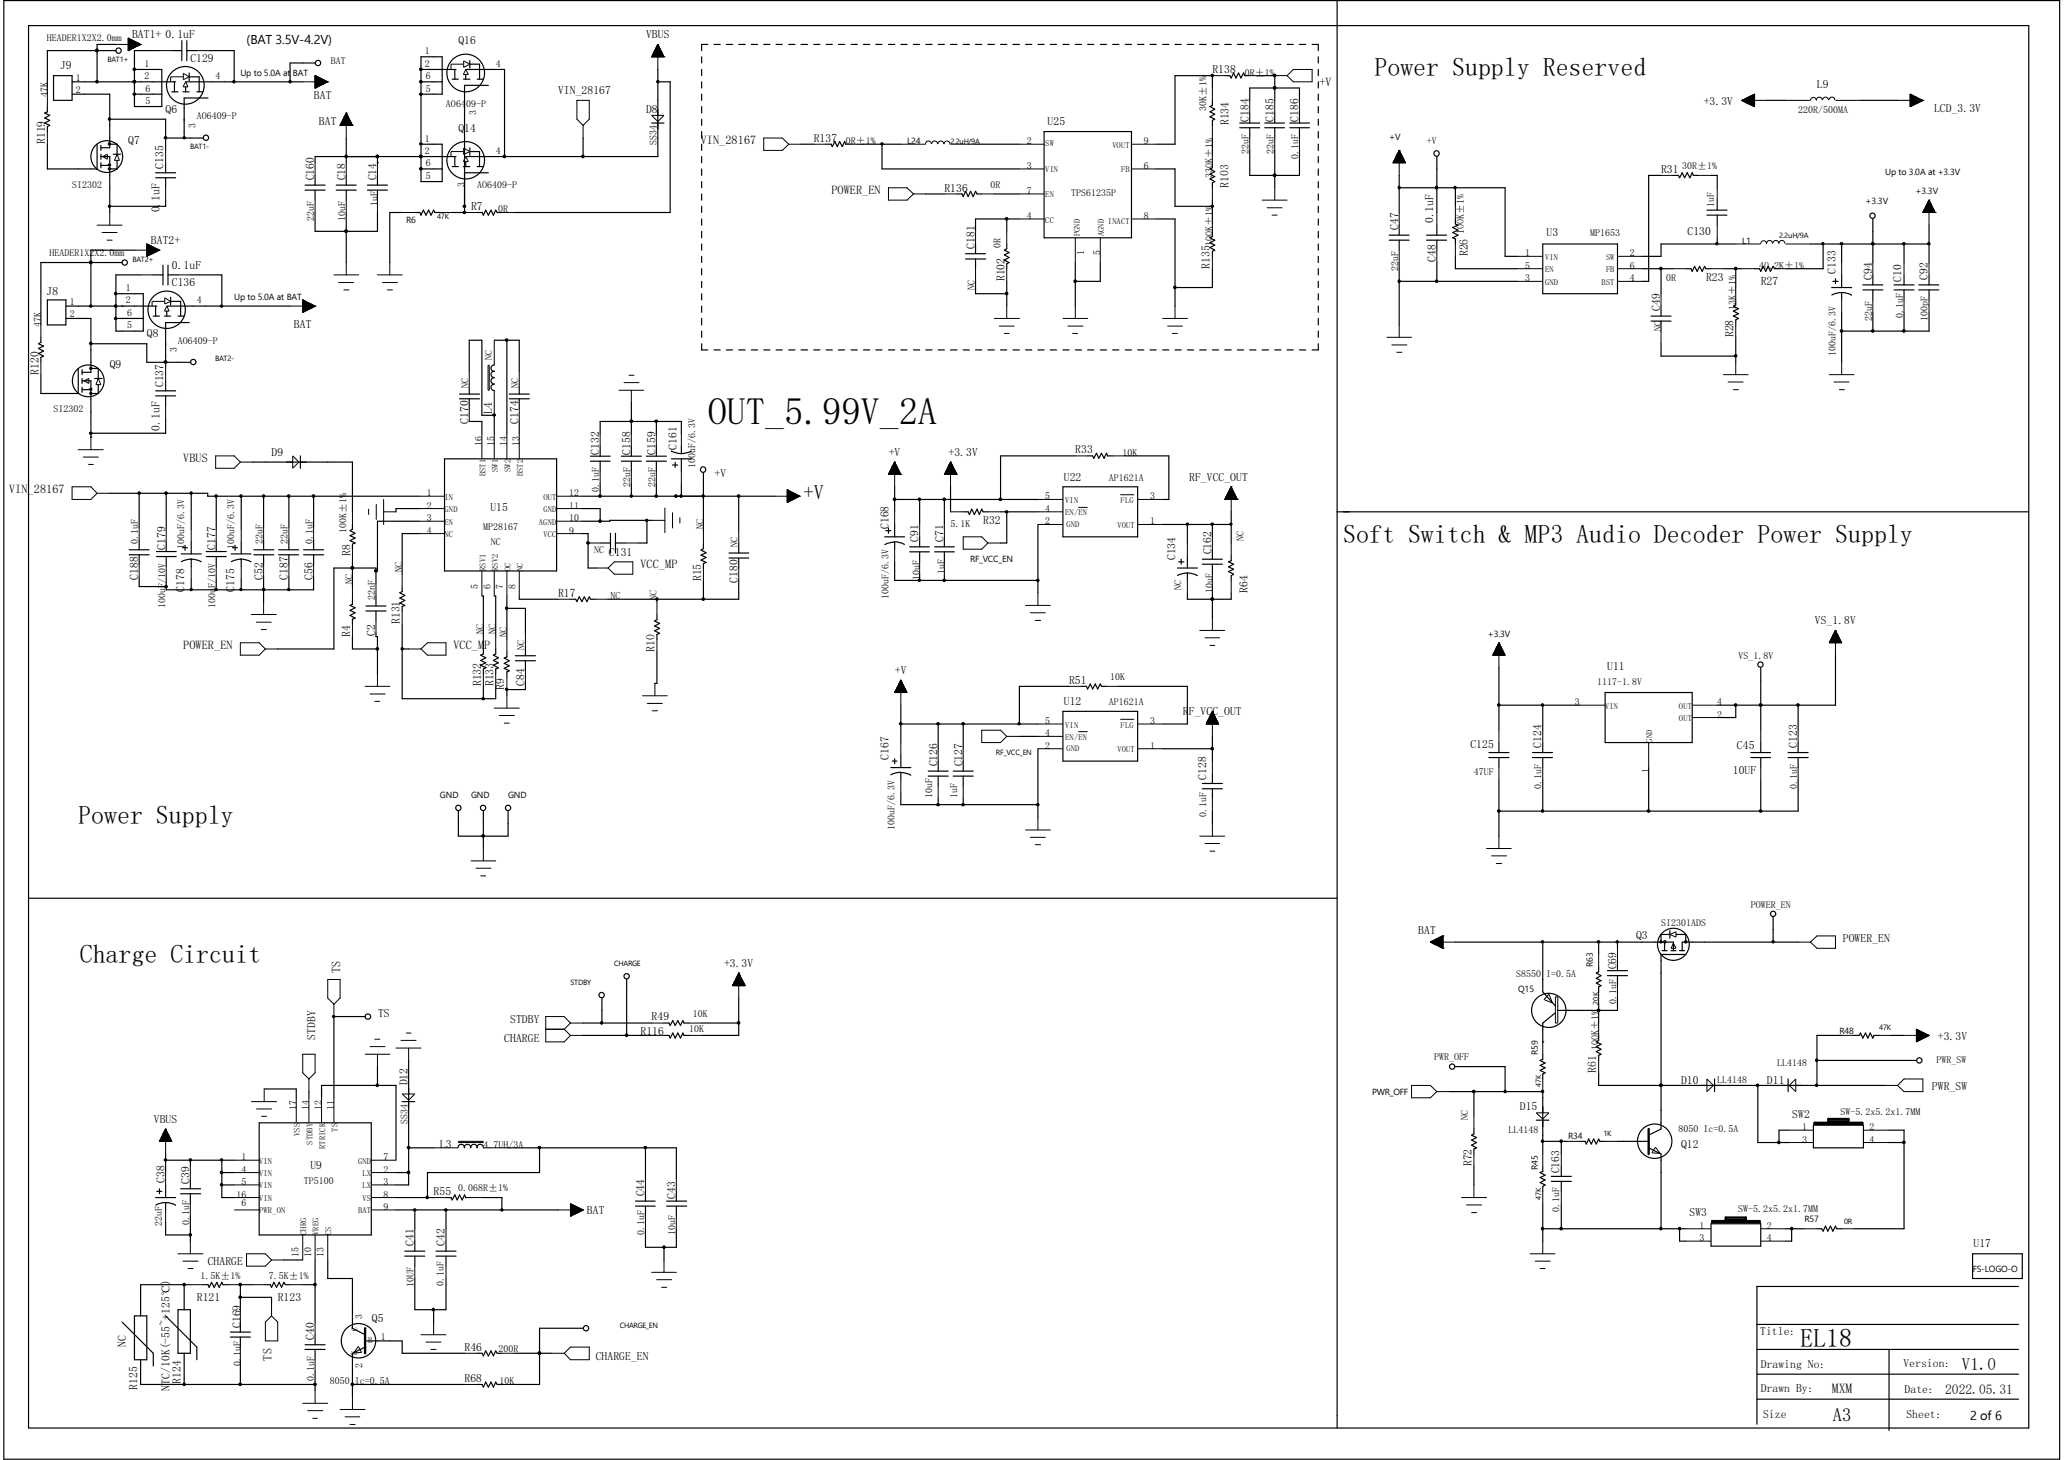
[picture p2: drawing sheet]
<svg xmlns="http://www.w3.org/2000/svg" width="297mm" height="210mm" viewBox="0 0 297 210" stroke-linecap="round" stroke-linejoin="round" font-family="sans-serif">
<defs><g id="words">
<text font-size="5.5" x="101.9" y="61">OUT_5.99V_2A</text>
<g font-size="3.7">
<text x="197.8" y="10.9">Power Supply Reserved</text>
<text x="193.3" y="78.1">Soft Switch &amp; MP3 Audio Decoder Power Supply</text>
<text x="11.3" y="118.5">Power Supply</text>
<text x="11.5" y="138.6">Charge Circuit</text>
<text x="259" y="193.7">EL18</text>
</g>
<text font-size="3" x="115.6" y="71.8">+V</text>
<text font-size="2.7" x="263.7" y="204.3">A3</text>
<text font-size="2.5" x="282.3" y="197.1">V1.0</text>
<g font-size="1.9">
<text x="263.6" y="200.3">MXM</text>
<text x="279.9" y="200.4">2022.05.31</text>
</g>
<g font-size="1.8">
<text x="35.5" y="6.4">(BAT 3.5V-4.2V)</text>
<text x="189.9" y="12.4">+V</text>
<text x="100.8" y="20.7">VIN_28167</text>
<text x="119.6" y="27.9">POWER_EN</text>
<text x="1.3" y="71">VIN_28167</text>
<text x="26.4" y="66.5">VBUS</text>
<text x="92.2" y="81.7">VCC_MP</text>
<text x="26.4" y="93.3">POWER_EN</text>
<text x="65.2" y="93.3">VCC_MP</text>
<text x="48.9" y="140" transform="rotate(-90 48.9 140)">TS</text>
<text x="39.1" y="195.7" transform="rotate(-90 39.1 195.7)">TS</text>
<text x="283.5" y="204.3">2 of 6</text>
</g>
<g font-size="1.7">
<text x="19" y="5.5">BAT1+ 0.1uF</text>
<text x="93" y="5.5">VBUS</text>
<text x="8.6" y="10">J9</text>
<text x="27.4" y="8.9">C129</text>
<text x="66" y="6.4">Q16</text>
<text x="174.5" y="10.5">R138</text>
<text x="23.8" y="16.3">Q6</text>
<text x="45.2" y="14.3">BAT</text>
<text x="80.3" y="13.5">VIN_28167</text>
<text x="93" y="16.3">D8</text>
<text x="179.7" y="17.5" transform="rotate(-90 179.7 17.5)">C184</text>
<text x="183.3" y="17.5" transform="rotate(-90 183.3 17.5)">C185</text>
<text x="186.8" y="17.5" transform="rotate(-90 186.8 17.5)">C186</text>
<text x="245.2" y="15.2">+3.3V</text>
<text x="261.5" y="12.7">L9</text>
<text x="278.3" y="16.1">LCD_3.3V</text>
<text x="6.4" y="20.7" transform="rotate(-90 6.4 20.7)">R119</text>
<text x="18.5" y="20.7">Q7</text>
<text x="45.9" y="18">BAT</text>
<text x="66" y="18.9">Q14</text>
<text x="117.1" y="20.4">R137</text>
<text x="150.7" y="18">U25</text>
<text x="176.8" y="18" transform="rotate(-90 176.8 18)">R134</text>
<text x="23.5" y="24.3" transform="rotate(-90 23.5 24.3)">C135</text>
<text x="45.2" y="26" transform="rotate(-90 45.2 26)">C160</text>
<text x="49.7" y="26" transform="rotate(-90 49.7 26)">C18</text>
<text x="54.1" y="26" transform="rotate(-90 54.1 26)">C14</text>
<text x="135.9" y="27.6">R136</text>
<text x="176.8" y="27" transform="rotate(-90 176.8 27)">R103</text>
<text x="239" y="24.8">R31</text>
<text x="21.7" y="35.1">BAT2+</text>
<text x="22.9" y="30.6" transform="rotate(-90 22.9 30.6)">0.1uF</text>
<text x="67.8" y="30.2">R7</text>
<text x="140.2" y="35.8" transform="rotate(-90 140.2 35.8)">C181</text>
<text x="201.2" y="33.1" transform="rotate(-90 201.2 33.1)">C47</text>
<text x="206.2" y="32.1" transform="rotate(-90 206.2 32.1)">0.1uF</text>
<text x="222.5" y="34">U3</text>
<text x="242.8" y="33.8">C130</text>
<text x="24.7" y="41.1">C136</text>
<text x="24.7" y="38.7">0.1uF</text>
<text x="144.5" y="40.5" transform="rotate(-90 144.5 40.5)">R102</text>
<text x="174.1" y="38.7" transform="rotate(-90 174.1 38.7)">R135</text>
<text x="206.5" y="37.6" transform="rotate(-90 206.5 37.6)">C48</text>
<text x="211.2" y="36.9" transform="rotate(-90 211.2 36.9)">R26</text>
<text x="245.5" y="40.4">R23</text>
<text x="253.4" y="41">R27</text>
<text x="264.1" y="39.4" transform="rotate(-90 264.1 39.4)">C133</text>
<text x="269.3" y="40.3" transform="rotate(-90 269.3 40.3)">C94</text>
<text x="273.6" y="40.5" transform="rotate(-90 273.6 40.5)">C10</text>
<text x="277.4" y="40.3" transform="rotate(-90 277.4 40.3)">C92</text>
<text x="6.7" y="42.4">J8</text>
<text x="42.3" y="47.2">BAT</text>
<text x="238.8" y="44.7" transform="rotate(-90 238.8 44.7)">C49</text>
<text x="5.5" y="53.9" transform="rotate(-90 5.5 53.9)">R120</text>
<text x="15.8" y="53">Q9</text>
<text x="21.1" y="48.5">Q8</text>
<text x="249.4" y="48.5" transform="rotate(-90 249.4 48.5)">R28</text>
<text x="23.5" y="55.7" transform="rotate(-90 23.5 55.7)">C137</text>
<text x="70.8" y="59.5" transform="rotate(-90 70.8 59.5)">L4</text>
<text x="22.9" y="62" transform="rotate(-90 22.9 62)">0.1uF</text>
<text x="39.1" y="65.6">D9</text>
<text x="67.4" y="61" transform="rotate(-90 67.4 61)">C170</text>
<text x="74.5" y="61" transform="rotate(-90 74.5 61)">C174</text>
<text x="86.2" y="65.4" transform="rotate(-90 86.2 65.4)">C132</text>
<text x="90.7" y="65.4" transform="rotate(-90 90.7 65.4)">C158</text>
<text x="94.3" y="65.4" transform="rotate(-90 94.3 65.4)">C159</text>
<text x="97.3" y="64.7" transform="rotate(-90 97.3 64.7)">C161</text>
<text x="127.9" y="65.6">+V</text>
<text x="136.5" y="65.6">+3.3V</text>
<text x="154.7" y="65.2">R33</text>
<text x="102.8" y="68.6">+V</text>
<text x="153.1" y="69.1">U22</text>
<text x="171.1" y="69.1">RF_VCC_OUT</text>
<text x="70.6" y="73.5">U15</text>
<text x="127.8" y="76.1" transform="rotate(-90 127.8 76.1)">C168</text>
<text x="132.1" y="77.9" transform="rotate(-90 132.1 77.9)">C91</text>
<text x="135.7" y="77.9" transform="rotate(-90 135.7 77.9)">C71</text>
<text x="141.5" y="75.4">R32</text>
<text x="19.9" y="83.4" transform="rotate(-90 19.9 83.4)">C188</text>
<text x="23.7" y="79.1" transform="rotate(-90 23.7 79.1)">C179</text>
<text x="30.9" y="79.1" transform="rotate(-90 30.9 79.1)">C177</text>
<text x="37.8" y="83.4" transform="rotate(-90 37.8 83.4)">C52</text>
<text x="41.4" y="83.4" transform="rotate(-90 41.4 83.4)">C187</text>
<text x="45" y="83.4" transform="rotate(-90 45 83.4)">C56</text>
<text x="50.4" y="79.9" transform="rotate(-90 50.4 79.9)">R8</text>
<text x="87.6" y="80">C131</text>
<text x="100.9" y="83.6" transform="rotate(-90 100.9 83.6)">R15</text>
<text x="106.1" y="83.9" transform="rotate(-90 106.1 83.9)">C180</text>
<text x="169.1" y="80.6" transform="rotate(-90 169.1 80.6)">C134</text>
<text x="174.3" y="79.8" transform="rotate(-90 174.3 79.8)">C162</text>
<text x="26.5" y="85.1" transform="rotate(-90 26.5 85.1)">C178</text>
<text x="33.7" y="85.1" transform="rotate(-90 33.7 85.1)">C175</text>
<text x="57.5" y="89.8" transform="rotate(-90 57.5 89.8)">R131</text>
<text x="80.3" y="85.8">R17</text>
<text x="179.5" y="85.3" transform="rotate(-90 179.5 85.3)">R64</text>
<text x="261.2" y="89.8">VS_1.8V</text>
<text x="50.4" y="91.6" transform="rotate(-90 50.4 91.6)">R4</text>
<text x="53.9" y="91.4" transform="rotate(-90 53.9 91.4)">C2</text>
<text x="94.2" y="93.8" transform="rotate(-90 94.2 93.8)">R10</text>
<text x="69.2" y="98.7" transform="rotate(-90 69.2 98.7)">R132</text>
<text x="71" y="98.7" transform="rotate(-90 71 98.7)">R133</text>
<text x="72.6" y="99.2" transform="rotate(-90 72.6 99.2)">R9</text>
<text x="75.4" y="98.6" transform="rotate(-90 75.4 98.6)">C84</text>
<text x="128.8" y="96.9">+V</text>
<text x="153.1" y="101.4">U12</text>
<text x="153.8" y="98.4">R51</text>
<text x="231.3" y="96.4">U11</text>
<text x="170.2" y="102.9">RF_VCC_OUT</text>
<text x="211.6" y="107.5">C125</text>
<text x="221.8" y="107.5" transform="rotate(-90 221.8 107.5)">C124</text>
<text x="249.9" y="107.7">C45</text>
<text x="258.6" y="107.5" transform="rotate(-90 258.6 107.5)">C123</text>
<text x="127.8" y="109.3" transform="rotate(-90 127.8 109.3)">C167</text>
<text x="134.8" y="110.2" transform="rotate(-90 134.8 110.2)">C126</text>
<text x="138.4" y="110.2" transform="rotate(-90 138.4 110.2)">C127</text>
<text x="173.6" y="112.2" transform="rotate(-90 173.6 112.2)">C128</text>
<text x="249.3" y="111.3">10UF</text>
<text x="204.1" y="134.4">BAT</text>
<text x="235.4" y="135.1">Q3</text>
<text x="265.2" y="135.5">POWER_EN</text>
<text x="104.2" y="139.1">+3.3V</text>
<text x="232.5" y="139.4" transform="rotate(-90 232.5 139.4)">C69</text>
<text x="45.3" y="149.6" transform="rotate(-90 45.3 149.6)">STDBY</text>
<text x="54.4" y="146.2">TS</text>
<text x="72.6" y="149.9">CHARGE</text>
<text x="73.4" y="147.2">STDBY</text>
<text x="92.2" y="148.9">R116</text>
<text x="93.8" y="146.8">R49</text>
<text x="278.8" y="149.6">+3.3V</text>
<text x="229.7" y="154.3" transform="rotate(-90 229.7 154.3)">R61</text>
<text x="241.9" y="155.9">D10</text>
<text x="254.3" y="155.9">D11</text>
<text x="22.1" y="161.5">VBUS</text>
<text x="58.6" y="156.1" transform="rotate(-90 58.6 156.1)">D12</text>
<text x="218.7" y="159.7">D15</text>
<text x="257.9" y="160.8">SW2</text>
<text x="278" y="156.8">PWR_SW</text>
<text x="63.3" y="165.1">L3</text>
<text x="211.8" y="167.8" transform="rotate(-90 211.8 167.8)">R72</text>
<text x="241.9" y="165.1">Q12</text>
<text x="23.7" y="170.1" transform="rotate(-90 23.7 170.1)">C38</text>
<text x="27.2" y="170.3" transform="rotate(-90 27.2 170.3)">C39</text>
<text x="44.7" y="168.1">U9</text>
<text x="62.4" y="171.9">R55</text>
<text x="92.7" y="172.1" transform="rotate(-90 92.7 172.1)">C44</text>
<text x="97.2" y="172.4" transform="rotate(-90 97.2 172.4)">C43</text>
<text x="224.4" y="168.8" transform="rotate(-90 224.4 168.8)">C163</text>
<text x="59.5" y="179.2" transform="rotate(-90 59.5 179.2)">C41</text>
<text x="64" y="179.2" transform="rotate(-90 64 179.2)">C42</text>
<text x="84.5" y="174.6">BAT</text>
<text x="243.1" y="174.9">SW3</text>
<text x="284" y="179.4">U17</text>
<text x="29.9" y="181.9">CHARGE</text>
<text x="28.3" y="187.2">R121</text>
<text x="34.6" y="191.1" transform="rotate(-90 34.6 191.1)">C169</text>
<text x="40" y="187.2">R123</text>
<text x="53.5" y="190.2">Q5</text>
<text x="18.1" y="193.7" transform="rotate(-90 18.1 193.7)">NC</text>
<text x="45.2" y="192.7" transform="rotate(-90 45.2 192.7)">C40</text>
<text x="66.8" y="194.3">R46</text>
<text x="85.7" y="195.6">CHARGE_EN</text>
<text x="253.3" y="192.1">Title:</text>
<text x="253.4" y="196.8">Drawing No:</text>
<text x="273.9" y="196.6">Version:</text>
<text x="19.7" y="199.9" transform="rotate(-90 19.7 199.9)">R125</text>
<text x="24.4" y="200" transform="rotate(-90 24.4 200)">NTC/10K(-55~+125℃)</text>
<text x="26" y="199.1" transform="rotate(-90 26 199.1)">R124</text>
<text x="66.8" y="198.8">R68</text>
<text x="253.4" y="200.2">Drawn By:</text>
<text x="253.7" y="204">Size</text>
<text x="274.1" y="200.3">Date:</text>
<text x="274.3" y="204">Sheet:</text>
</g>
<g font-size="1.4">
<text x="6.7" y="5.8">HEADER1X2X2.0mm</text>
<text x="10.9" y="11.6">1</text>
<text x="20.8" y="9.6">1</text>
<text x="20.8" y="11.4">2</text>
<text x="31" y="11.4">4</text>
<text x="47.6" y="9.2">BAT</text>
<text x="61.1" y="7.8">1</text>
<text x="61.1" y="9.6">2</text>
<text x="61.3" y="11.4">6</text>
<text x="71.3" y="9.6">4</text>
<text x="179.1" y="10.9">0R±1%</text>
<text x="6.8" y="13.9" transform="rotate(-90 6.8 13.9)">47K</text>
<text x="10.9" y="13.4">2</text>
<text x="21" y="15">5</text>
<text x="21" y="13.2">6</text>
<text x="28.3" y="17.1">AO6409-P</text>
<text x="61.3" y="13.2">5</text>
<text x="64.2" y="15.3">AO6409-P</text>
<text x="68.5" y="16.6" transform="rotate(-90 68.5 16.6)">3</text>
<text x="173.6" y="15.9" transform="rotate(-90 173.6 15.9)">30K±1%</text>
<text x="258.7" y="16.3">220R/500MA</text>
<text x="28.2" y="18.4" transform="rotate(-90 28.2 18.4)">3</text>
<text x="61.1" y="20.4">1</text>
<text x="61.1" y="22.1">2</text>
<text x="61.3" y="23.9">6</text>
<text x="71.3" y="22.1">4</text>
<text x="94.5" y="20.9" transform="rotate(-90 94.5 20.9)">SS34</text>
<text x="121.7" y="20.7">0R±1%</text>
<text x="147.7" y="20.7">2</text>
<text x="164.6" y="20.7">9</text>
<text x="179.7" y="22.2" transform="rotate(-90 179.7 22.2)">22uF</text>
<text x="183.3" y="22.2" transform="rotate(-90 183.3 22.2)">22uF</text>
<text x="186.8" y="22.9" transform="rotate(-90 186.8 22.9)">0.1uF</text>
<text x="205.3" y="20.7">+V</text>
<text x="10.4" y="27">SI2302</text>
<text x="54.3" y="29.7" transform="rotate(-90 54.3 29.7)">1uF</text>
<text x="61.3" y="25.7">5</text>
<text x="66.8" y="26.8" transform="rotate(-90 66.8 26.8)">3</text>
<text x="68.7" y="27">AO6409-P</text>
<text x="142.5" y="27">0R</text>
<text x="147.7" y="24.3">3</text>
<text x="147.7" y="27.9">7</text>
<text x="154.1" y="28.2">TPS61235P</text>
<text x="164.6" y="24.3">6</text>
<text x="174.5" y="25.6" transform="rotate(-90 174.5 25.6)">330K±1%</text>
<text x="242.1" y="24.3">30R±1%</text>
<text x="246.6" y="29.8" transform="rotate(-90 246.6 29.8)">1uF</text>
<text x="45.2" y="31.8" transform="rotate(-90 45.2 31.8)">22uF</text>
<text x="49.7" y="31.8" transform="rotate(-90 49.7 31.8)">10uF</text>
<text x="71.7" y="30.6">0R</text>
<text x="144" y="35.6" transform="rotate(-90 144 35.6)">0R</text>
<text x="147.7" y="31.5">4</text>
<text x="164.6" y="31.5">8</text>
<text x="174.5" y="35.4" transform="rotate(-90 174.5 35.4)">100K±1%</text>
<text x="210.7" y="33.7" transform="rotate(-90 210.7 33.7)">100K±1%</text>
<text x="228.8" y="34">MP1653</text>
<text x="7.1" y="36.8">HEADER1X2X2.0mm</text>
<text x="18.1" y="41.9">1</text>
<text x="140.2" y="41.7" transform="rotate(-90 140.2 41.7)">NC</text>
<text x="156" y="36.7" transform="rotate(-90 156 36.7)">1</text>
<text x="158.3" y="36.7" transform="rotate(-90 158.3 36.7)">5</text>
<text x="201.2" y="39" transform="rotate(-90 201.2 39)">22uF</text>
<text x="219.5" y="36.9">1</text>
<text x="219.5" y="40.5">3</text>
<text x="219.5" y="38.7">5</text>
<text x="234.5" y="36.9">2</text>
<text x="234.5" y="40.5">4</text>
<text x="234.5" y="38.7">6</text>
<text x="239.7" y="40.4">0R</text>
<text x="253.2" y="38.7">40.2K±1%</text>
<text x="5.9" y="47.1" transform="rotate(-90 5.9 47.1)">47K</text>
<text x="10" y="43.9">1</text>
<text x="10" y="45.6">2</text>
<text x="18.1" y="43.6">2</text>
<text x="18.3" y="47.2">5</text>
<text x="18.3" y="45.5">6</text>
<text x="28.3" y="43.6">4</text>
<text x="239" y="47.6" transform="rotate(-90 239 47.6)">NC</text>
<text x="249.8" y="44.6" transform="rotate(-90 249.8 44.6)">13K±1%</text>
<text x="269.3" y="46.2" transform="rotate(-90 269.3 46.2)">22uF</text>
<text x="273.8" y="45.8" transform="rotate(-90 273.8 45.8)">0.1uF</text>
<text x="277.4" y="46.2" transform="rotate(-90 277.4 46.2)">100pF</text>
<text x="25.4" y="50.7" transform="rotate(-90 25.4 50.7)">3</text>
<text x="25.6" y="49.4">AO6409-P</text>
<text x="70.8" y="51.8" transform="rotate(-90 70.8 51.8)">NC</text>
<text x="264.1" y="51.2" transform="rotate(-90 264.1 51.2)">100uF/6.3V</text>
<text x="7.7" y="59.3">SI2302</text>
<text x="67.4" y="55.8" transform="rotate(-90 67.4 55.8)">NC</text>
<text x="74.5" y="55.8" transform="rotate(-90 74.5 55.8)">NC</text>
<text x="69.3" y="64.2" transform="rotate(-90 69.3 64.2)">16</text>
<text x="71.1" y="64.2" transform="rotate(-90 71.1 64.2)">15</text>
<text x="72.9" y="64.2" transform="rotate(-90 72.9 64.2)">14</text>
<text x="74.7" y="64.2" transform="rotate(-90 74.7 64.2)">13</text>
<text x="161.5" y="65.6">10K</text>
<text x="61.4" y="71.4">1</text>
<text x="81.9" y="71.4">12</text>
<text x="86.2" y="70.8" transform="rotate(-90 86.2 70.8)">0.1uF</text>
<text x="90.7" y="70.1" transform="rotate(-90 90.7 70.1)">22uF</text>
<text x="94.3" y="70.1" transform="rotate(-90 94.3 70.1)">22uF</text>
<text x="100" y="67.4" transform="rotate(-90 100 67.4)">100uF/6.3V</text>
<text x="150.4" y="71.8">5</text>
<text x="159.6" y="69.1">AP1621A</text>
<text x="165.5" y="71.8">3</text>
<text x="49.8" y="76.7" transform="rotate(-90 49.8 76.7)">100K±1%</text>
<text x="61.4" y="73.2">2</text>
<text x="61.4" y="75">3</text>
<text x="61.4" y="76.8">4</text>
<text x="69.5" y="76.2">MP28167</text>
<text x="81.9" y="76.8">9</text>
<text x="81.9" y="75">10</text>
<text x="81.9" y="73.2">11</text>
<text x="101.2" y="76.1" transform="rotate(-90 101.2 76.1)">NC</text>
<text x="136.8" y="75.8">5.1K</text>
<text x="150.4" y="75.4">2</text>
<text x="150.4" y="73.6">4</text>
<text x="165.5" y="75.4">1</text>
<text x="178.9" y="77.8" transform="rotate(-90 178.9 77.8)">NC</text>
<text x="19.9" y="78.2" transform="rotate(-90 19.9 78.2)">0.1uF</text>
<text x="26.5" y="79" transform="rotate(-90 26.5 79)">100uF/6.3V</text>
<text x="33.7" y="79" transform="rotate(-90 33.7 79)">100uF/6.3V</text>
<text x="37.8" y="78.2" transform="rotate(-90 37.8 78.2)">22uF</text>
<text x="41.4" y="78.2" transform="rotate(-90 41.4 78.2)">22uF</text>
<text x="45" y="78.2" transform="rotate(-90 45 78.2)">0.1uF</text>
<text x="57.9" y="82.3" transform="rotate(-90 57.9 82.3)">NC</text>
<text x="70.6" y="78.4">NC</text>
<text x="85.5" y="79.5">NC</text>
<text x="106.1" y="78.7" transform="rotate(-90 106.1 78.7)">NC</text>
<text x="132.3" y="83.5" transform="rotate(-90 132.3 83.5)">10uF</text>
<text x="135.9" y="82.6" transform="rotate(-90 135.9 82.6)">1uF</text>
<text x="23.7" y="87.4" transform="rotate(-90 23.7 87.4)">100uF/10V</text>
<text x="30.9" y="87.4" transform="rotate(-90 30.9 87.4)">100uF/10V</text>
<text x="50.7" y="84" transform="rotate(-90 50.7 84)">NC</text>
<text x="53.9" y="86.3" transform="rotate(-90 53.9 86.3)">22nF</text>
<text x="68.7" y="84.7" transform="rotate(-90 68.7 84.7)">5</text>
<text x="70.6" y="84.7" transform="rotate(-90 70.6 84.7)">6</text>
<text x="72.3" y="84.7" transform="rotate(-90 72.3 84.7)">7</text>
<text x="74.2" y="84.7" transform="rotate(-90 74.2 84.7)">8</text>
<text x="87.8" y="86.2">NC</text>
<text x="94.5" y="86.3" transform="rotate(-90 94.5 86.3)">NC</text>
<text x="127.8" y="86.2" transform="rotate(-90 127.8 86.2)">100uF/6.3V</text>
<text x="170" y="84.9" transform="rotate(-90 170 84.9)">NC</text>
<text x="174.5" y="85.3" transform="rotate(-90 174.5 85.3)">10uF</text>
<text x="69.6" y="91.2" transform="rotate(-90 69.6 91.2)">NC</text>
<text x="71.3" y="91.2" transform="rotate(-90 71.3 91.2)">NC</text>
<text x="72.9" y="91.7" transform="rotate(-90 72.9 91.7)">NC</text>
<text x="75.4" y="93.4" transform="rotate(-90 75.4 93.4)">NC</text>
<text x="250.1" y="94.7">VS_1.8V</text>
<text x="159.6" y="101.4">AP1621A</text>
<text x="159.8" y="97.8">10K</text>
<text x="226.6" y="101.4">3</text>
<text x="229.8" y="98.5">1117-1.8V</text>
<text x="247.1" y="101.4">4</text>
<text x="150.4" y="107.7">2</text>
<text x="150.4" y="105.9">4</text>
<text x="150.4" y="104.1">5</text>
<text x="165.5" y="107.7">1</text>
<text x="165.5" y="104.1">3</text>
<text x="247.1" y="103.2">2</text>
<text x="212.1" y="111.5">47UF</text>
<text x="221.8" y="113.5" transform="rotate(-90 221.8 113.5)">0.1uF</text>
<text x="237.2" y="111.1" transform="rotate(-90 237.2 111.1)">1</text>
<text x="258.6" y="113.5" transform="rotate(-90 258.6 113.5)">0.1uF</text>
<text x="128.7" y="119.4" transform="rotate(-90 128.7 119.4)">100uF/6.3V</text>
<text x="134.1" y="114.9" transform="rotate(-90 134.1 114.9)">10uF</text>
<text x="137.7" y="114.9" transform="rotate(-90 137.7 114.9)">1uF</text>
<text x="173.6" y="117.6" transform="rotate(-90 173.6 117.6)">0.1uF</text>
<text x="251.9" y="130.6">POWER_EN</text>
<text x="239" y="133.1">SI2301ADS</text>
<text x="218.2" y="140.5">S8550 I=0.5A</text>
<text x="99.1" y="148.4">10K</text>
<text x="99.7" y="146.2">10K</text>
<text x="232.5" y="144.4" transform="rotate(-90 232.5 144.4)">0.1uF</text>
<text x="206.4" y="152.5">PWR_OFF</text>
<text x="230" y="151.1" transform="rotate(-90 230 151.1)">100K±1%</text>
<text x="247.1" y="155.8">LL4148</text>
<text x="255.7" y="153.3">LL4148</text>
<text x="278.6" y="152.9">PWR_SW</text>
<text x="42.6" y="159.7" transform="rotate(-90 42.6 159.7)">17</text>
<text x="44.4" y="159.7" transform="rotate(-90 44.4 159.7)">14</text>
<text x="46.3" y="159.7" transform="rotate(-90 46.3 159.7)">12</text>
<text x="48" y="159.7" transform="rotate(-90 48 159.7)">11</text>
<text x="58.6" y="161.7" transform="rotate(-90 58.6 161.7)">SS34</text>
<text x="211.2" y="161.1" transform="rotate(-90 211.2 161.1)">NC</text>
<text x="264.8" y="160.4">SW-5.2x5.2x1.7MM</text>
<text x="34.8" y="166.9">1</text>
<text x="55.2" y="166.9">7</text>
<text x="69.6" y="165.1">4.7UH/3A</text>
<text x="217.1" y="162.9">LL4148</text>
<text x="241.5" y="162.8">8050 Ic=0.5A</text>
<text x="259.3" y="162.6">1</text>
<text x="259.3" y="164.3">3</text>
<text x="269" y="162.6">2</text>
<text x="269" y="164.3">4</text>
<text x="34" y="172.3">16</text>
<text x="34.8" y="168.7">4</text>
<text x="34.8" y="170.4">5</text>
<text x="34.8" y="173.5">6</text>
<text x="43.7" y="170.3">TP5100</text>
<text x="55.2" y="172.3">8</text>
<text x="55.2" y="170.4">3</text>
<text x="55.2" y="168.7">2</text>
<text x="65.9" y="171.4">0.068R±1%</text>
<text x="23.3" y="176.4" transform="rotate(-90 23.3 176.4)">22uF</text>
<text x="27.2" y="176.2" transform="rotate(-90 27.2 176.2)">0.1uF</text>
<text x="55.2" y="174">9</text>
<text x="92.7" y="177.6" transform="rotate(-90 92.7 177.6)">0.1uF</text>
<text x="97.2" y="177.6" transform="rotate(-90 97.2 177.6)">10uF</text>
<text x="224.4" y="174.3" transform="rotate(-90 224.4 174.3)">0.1uF</text>
<text x="244.6" y="176.7">1</text>
<text x="244.6" y="178.5">3</text>
<text x="250.1" y="174.4">SW-5.2x5.2x1.7MM</text>
<text x="254.3" y="176.7">2</text>
<text x="254.3" y="178.5">4</text>
<text x="28.8" y="183.9">1.5K±1%</text>
<text x="38.7" y="183.9">7.5K±1%</text>
<text x="43" y="180.8" transform="rotate(-90 43 180.8)">15</text>
<text x="44.8" y="180.8" transform="rotate(-90 44.8 180.8)">10</text>
<text x="46.6" y="180.8" transform="rotate(-90 46.6 180.8)">13</text>
<text x="59.5" y="185.2" transform="rotate(-90 59.5 185.2)">10UF</text>
<text x="63.8" y="185" transform="rotate(-90 63.8 185)">0.1uF</text>
<text x="52.1" y="189.7" transform="rotate(-90 52.1 189.7)">3</text>
<text x="34.6" y="196.5" transform="rotate(-90 34.6 196.5)">0.1uF</text>
<text x="52.1" y="196.8" transform="rotate(-90 52.1 196.8)">2</text>
<text x="54.8" y="192.7">1</text>
<text x="71.7" y="194.4">200R</text>
<text x="45.2" y="198.6" transform="rotate(-90 45.2 198.6)">0.1uF</text>
<text x="47.5" y="199.1">8050 Ic=0.5A</text>
<text x="71.9" y="199.1">10K</text>
</g>
<g font-size="1.3">
<text x="34.6" y="10.9">Up to 5.0A at BAT</text>
<text x="130.5" y="20.7">L24</text>
<text x="199.9" y="20.2">+V</text>
<text x="268.5" y="29.3">+3.3V</text>
<text x="271.3" y="25.2">Up to 3.0A at +3.3V</text>
<text x="275.6" y="27.8">+3.3V</text>
<text x="58.5" y="32">R6</text>
<text x="250.7" y="35.1">L1</text>
<text x="33.7" y="43.1">Up to 5.0A at BAT</text>
<text x="139.6" y="80.8">RF_VCC_EN</text>
<text x="214.1" y="91.6">+3.3V</text>
<text x="63.3" y="114.8">GND</text>
<text x="67.8" y="114.8">GND</text>
<text x="73.1" y="114.8">GND</text>
<text x="218.5" y="142.7">Q15</text>
<text x="229.2" y="139.1" transform="rotate(-90 229.2 139.1)">R63</text>
<text x="264.7" y="148.8">R48</text>
<text x="221.3" y="151.8" transform="rotate(-90 221.3 151.8)">R59</text>
<text x="197.5" y="157.5">PWR_OFF</text>
<text x="225.6" y="163.8">R34</text>
<text x="221.3" y="168.3" transform="rotate(-90 221.3 168.3)">R45</text>
<text x="259.6" y="175.8">R57</text>
<text x="283.9" y="183">FS-LOGO-O</text>
</g>
<g font-size="1.2">
<text x="150.4" y="21">SW</text>
<text x="160.1" y="21.3">VOUT</text>
<text x="150.4" y="24.8">VIN</text>
<text x="150.4" y="28.4">EN</text>
<text x="161.3" y="24.8">FB</text>
<text x="150.4" y="32">CC</text>
<text x="155.4" y="34" transform="rotate(-90 155.4 34)">PGND</text>
<text x="158.8" y="34" transform="rotate(-90 158.8 34)">AGND</text>
<text x="159.4" y="32.2">INACT</text>
<text x="222.3" y="37.4">VIN</text>
<text x="222.3" y="41">GND</text>
<text x="222.3" y="39.2">EN</text>
<text x="230.5" y="41">BST</text>
<text x="231.1" y="37.4">SW</text>
<text x="231.1" y="39.2">FB</text>
<text x="64" y="71.9">IN</text>
<text x="69.9" y="68.5" transform="rotate(-90 69.9 68.5)">BST1</text>
<text x="71.6" y="67.9" transform="rotate(-90 71.6 67.9)">SW1</text>
<text x="73.4" y="67.9" transform="rotate(-90 73.4 67.9)">SW2</text>
<text x="75.2" y="68.5" transform="rotate(-90 75.2 68.5)">BST2</text>
<text x="78.2" y="71.9">OUT</text>
<text x="64" y="73.7">GND</text>
<text x="64" y="75.5">EN</text>
<text x="64" y="77.3">NC</text>
<text x="77.6" y="75.5">AGND</text>
<text x="78.2" y="77.3">VCC</text>
<text x="78.2" y="73.7">GND</text>
<text x="153.3" y="74.1">EN/EN</text>
<text x="153.3" y="72.3">VIN</text>
<text x="153.5" y="75.7">GND</text>
<text x="160.8" y="75.9">VOUT</text>
<text x="161.2" y="72.3">FLG</text>
<text x="69.9" y="82.1" transform="rotate(-90 69.9 82.1)">RSV1</text>
<text x="71.6" y="82.1" transform="rotate(-90 71.6 82.1)">RSV2</text>
<text x="73.4" y="82.1" transform="rotate(-90 73.4 82.1)">OC</text>
<text x="75.2" y="82.1" transform="rotate(-90 75.2 82.1)">NC</text>
<text x="231" y="101.9">VIN</text>
<text x="241.6" y="101.9">OUT</text>
<text x="153.3" y="106.4">EN/EN</text>
<text x="153.3" y="104.6">VIN</text>
<text x="161.2" y="104.6">FLG</text>
<text x="237.7" y="106.8" transform="rotate(-90 237.7 106.8)">GND</text>
<text x="241.6" y="103.7">OUT</text>
<text x="153.5" y="108">GND</text>
<text x="160.8" y="108.2">VOUT</text>
<text x="37.3" y="167.4">VIN</text>
<text x="43.1" y="163.4" transform="rotate(-90 43.1 163.4)">VSS</text>
<text x="45" y="164.7" transform="rotate(-90 45 164.7)">STDBY</text>
<text x="46.8" y="165.3" transform="rotate(-90 46.8 165.3)">RTRICK</text>
<text x="48.6" y="162.8" transform="rotate(-90 48.6 162.8)">TS</text>
<text x="51.5" y="167.4">GND</text>
<text x="37.3" y="169.2">VIN</text>
<text x="37.3" y="170.9">VIN</text>
<text x="37.3" y="172.8">VIN</text>
<text x="52.2" y="172.8">VS</text>
<text x="52.2" y="170.9">LX</text>
<text x="52.2" y="169.2">LX</text>
<text x="37.3" y="174.5">PWR_ON</text>
<text x="44.1" y="177.6" transform="rotate(-90 44.1 177.6)">CHRG</text>
<text x="45.8" y="177.6" transform="rotate(-90 45.8 177.6)">VREG</text>
<text x="47.7" y="177.6" transform="rotate(-90 47.7 177.6)">CS</text>
<text x="51.5" y="174.5">BAT</text>
<text x="51.4" y="191.5" transform="rotate(-90 51.4 191.5)">C</text>
<text x="51.4" y="194.9" transform="rotate(-90 51.4 194.9)">E</text>
<text x="53" y="193.2">B</text>
</g>
<g font-size="1.1">
<text x="15.4" y="8.9">BAT1+</text>
<text x="27.3" y="21.5">BAT1-</text>
<text x="136.8" y="20.8">2.2uH/9A</text>
<text x="62.9" y="31.5">47K</text>
<text x="256" y="34.2">2.2uH/9A</text>
<text x="19" y="37.6">BAT2+</text>
<text x="30.9" y="52">BAT2-</text>
<text x="143.3" y="108.6">RF_VCC_EN</text>
<text x="82.1" y="141.6">STDBY</text>
<text x="88.4" y="138.9">CHARGE</text>
<text x="230" y="144.5" transform="rotate(-90 230 144.5)">20K</text>
<text x="270.4" y="148.2">47K</text>
<text x="221.7" y="156.3" transform="rotate(-90 221.7 156.3)">47K</text>
<text x="230.7" y="163.5">1K</text>
<text x="221.7" y="172.6" transform="rotate(-90 221.7 172.6)">47K</text>
<text x="265.3" y="176.1">0R</text>
<text x="89.2" y="191.1">CHARGE_EN</text>
</g>
</g></defs>
<g fill="none" stroke="#000" stroke-width=".17">
<path d="M.6 .1h295.8v209.8h-295.8zM4.1 3.7h287.8v201.7h-287.8zM6.8 15.3v.8l-.4 .2 .8 .3-.8 .4 .8 .3-.8 .4 .8 .3-.4 .2v.7M7.7 10.9h2.7v3.5h-2.7zM10.4 11.8h14.9M10.4 13.5h5.4v7.8h-1.3M14 7.3h.1M15.8 17.1h8v4.5M16.7 6.4h-2.7v5.4M16.7 7.3h-9.9v6.2M19.3 11.8h.1M19.3 13.5h4"/>
<path d="M22.9 7.3h-3.6v8h4v-5.3h-4M23.8 19.9h5.4M24.7 7.3h1.5M24.7 13.2h.9M25.1 11.8v1.4M26.2 5.8v2.9M26.3 13.2h.9M26.7 11.8h16.9M26.7 12.5v.7M26.9 7.3h1.4M26.9 5.8v2.9M27.2 11h1.5v2.2"/>
<path d="M27.2 10.5v1.1M28.3 13.2h.9M29.9 14.1h-3.4v5.8M30.1 7.3h3.6v4.5M45.3 9.1h-3.6v2.7M49.8 19.9v3.5M60.6 10h.1M60.6 11.8h.1M60.6 13.5h.1M60.6 11.8h3M60.6 13.5h3v-5.3h-3v17.9h3v-5.4h-3M60.6 10h5"/>
<path d="M65.1 11.4h.9M65.4 10v1.4M66.7 11.4h.9M67 10h5.6v12.5M67 10.7v.7M67.6 8.7v1.1M67.6 9.2h1.4v2.2M68.7 11.4h.9M70.3 12.3h-3.5v18.3M83.9 19.9v2.6M93.8 17.7h1.7M94.7 11.8h1.7v18.8h-22.4"/>
<path d="M94.7 10v12.5h-27.7M101 8.2v.9M101 10v.9M101 11.8v.9M101 13.5v.9M101 15.3v1M101 17.1v.9M101 18.9v1M101.9 6.4h-.9v.9M102.7 6.4h.9M104.5 6.4h.9M106.3 6.4h.9"/>
<path d="M108.1 6.4h.9M109.9 6.4h.9M111.7 6.4h.9M113.5 6.4h.9M115.3 6.4h.9M117.1 6.4h.9M118.9 6.4h.9M120.6 6.4h.9M122.5 6.4h.9M124.2 6.4h.9M126 6.4h.9M127.8 6.4h.9"/>
<path d="M129.6 6.4h.9M131.4 6.4h.9M133.2 6.4h.9M135 6.4h.9M136.8 6.4h.9M138.6 6.4h.9M140.4 6.4h.9M142.2 6.4h.9M144 6.4h.9M145.8 6.4h.9M147.6 6.4h.9M149.4 6.4h.8"/>
<path d="M150.2 18.9h12.6v15.3h-12.6zM151.1 6.4h.9M153 6.4h.8M154.7 6.4h.9M156.5 6.4h.9M158.3 6.4h.9M160.1 6.4h.9M161.9 6.4h.9M163.7 6.4h.9M165.5 6.4h.9M167.3 6.4h.9M169.1 6.4h.9"/>
<path d="M170.9 6.4h.8M172.6 6.4h1M174.5 10.9h.1M174.5 6.4h.8M174.5 10.9h-5.4v9.8h-2.7M174.5 10.9v1.8M174.5 14.4v.8l-.4 .1 .7 .4-.7 .4 .7 .3-.7 .4 .7 .3-.3 .2v.7M174.5 19.9v1.7M176.2 6.4h1M176.2 10.9h.8l.2 .3 .3-.7 .3 .7 .4-.7 .4 .7 .3-.7 .2 .4h.7M178.1 6.4h.8M178.4 17.7h2.9"/>
<path d="M178.4 18.4h2.9M179.8 6.4h.9M179.8 14.4v-1.7h7.2v1.7M179.8 16.3v1.4M179.8 18.4v1.5M181.6 6.4h.9M181.6 10.9h1.8M182 17.7h2.8M182 18.4h2.8M183.4 10.9h.1M183.4 12.7h.1M183.4 6.4h.9"/>
<path d="M183.4 10.9v3.5M183.4 16.3v1.4M183.4 18.4v1.5M185.2 6.4h.9M185.6 17.7h2.8M185.6 18.4h2.8M187 6.4h.9M187 16.3v1.4M187 18.4v1.5M188.8 6.4h.9v.9M189.7 8.2v.9M189.7 10v.9"/>
<path d="M189.7 11.8v.9M189.7 13.5v.9M189.7 15.3v1M189.7 17.1v.9M189.7 18.9v1M192.4 .1v205.3M254.3 14.4h2.6M267.7 14.4h5.3M6.8 20.7v3.6h7.2v-3.6M13.1 37.8h.1M14.5 23.8h1.3M14.5 22.5h1.3v8.1"/>
<path d="M14.5 20.9v.7M14.5 22.2v.7M14.5 23.4v.7M15.6 23.6h.3v.2h-.3zM15.6 24.2h.3v.2h-.3zM15.8 20.7h1v1.5M16.3 22.2h1.1M16.8 23.1v1.2h-1M17.6 37.8h-11.7v8.9M19.3 36h-6.2v8M20.2 39.5h-3.5v8.1h3.9v-5.4h-3.9M22.1 39.5h1.4"/>
<path d="M22.4 24.8h2.9M22.4 25.6h2.9M23.5 38.1v2.9M23.8 23.4v1.4M23.8 25.6v1.4M23.8 28.8v.9h-8M24.2 38.1v2.9M24.2 39.5h1.4M27.4 39.5h4.5v4.5M43.9 26.6h2.9M43.9 27.3h2.9M45.3 25.2v1.4"/>
<path d="M45.3 27.3v1.5M45.3 30.6v2.7h9v-2.7M48.4 26.6h2.9M48.4 27.3h2.9M49.8 33.3h.1M49.8 25.2v1.4M49.8 27.3v1.5M49.8 30.6v7.2M52.9 26.6h2.9M52.9 27.3h2.9M54.3 22.5h.1M54.3 23.4h.1"/>
<path d="M54.3 22.5v.9M54.3 25.2v1.4M54.3 27.3v1.5M57.9 30.6h-1.8v7.2M59.7 30.6h.7l.2 .3 .3-.7 .4 .7 .4-.7 .3 .7 .4-.7 .2 .4h.7M60.6 22.5h.1M60.6 24.3h.1M60.6 20.7h.1M60.6 24.3h3M65.1 24h.9M65.1 30.6h1.7M65.4 22.5v1.5"/>
<path d="M65.6 22.5h-20.3v.9M66.7 24h.9M66.8 29.7h.1M66.8 30.6h.1M66.8 24.8h3.5M67 23.2v.8M67.6 21.8h1.4v2.2M67.6 21.3v1.1M68.7 24h.9M68.7 30.6h.7l.2 .3 .3-.7 .4 .7 .4-.7 .3 .7 .3-.7 .2 .4h.7M72.6 22.5h.1M101 20.7v.9"/>
<path d="M101 22.5v.9M101 24.3v.9M101 26.1v.9M101 27.9v.9M101 29.7v.9M101 31.5v.9M101 33.3v.9M101 35.1v.9M101 36.9v.9M101 38.7v.8M115.3 20.7h1.8M118.9 20.7h.7l.2 .4 .3-.7 .4 .7 .3-.7 .4 .7 .3-.7 .2 .3h.8"/>
<path d="M124.2 20.7h5.4M126.9 20.7v3.6h19.8M133.2 27.9h2.7M137.7 27.9h.7l.2 .4 .3-.8 .4 .8 .4-.8 .3 .8 .4-.8 .2 .4h.7M138.9 36.5h2.9M138.9 37.3h2.9M140.4 20.7h6.3M140.4 35.1v1.4M140.4 37.3v1.4M143.1 27.9h3.6M144.9 31.5v1.8M144.9 35.1v.7l-.4 .2 .7 .3-.7 .4 .7 .3-.7 .4 .7 .4-.3 .1v.8"/>
<path d="M146.7 31.5h-6.3v1.8M154.7 37.8v6.2M158.3 37.8v2.7h-3.6M166.4 24.3h2.7v5.4h5.4M166.4 31.5h2.7v12.5M174.5 23.4v.7l-.4 .2 .7 .4-.7 .4 .7 .3-.7 .3 .7 .4-.3 .2v.7M174.5 28.8v2.7M174.5 33.3v.7l-.4 .2 .7 .3-.7 .4 .7 .4-.7 .3 .7 .4-.3 .2v.7M174.5 38.7v2.7h-5.4M179.8 21.6v3.6h7.2v-3.6M183.4 25.2h.1M183.4 21.6v5.4"/>
<path d="M189.7 20.7v.9M189.7 22.5v.9M189.7 24.3v.9M189.7 26.1v.9M189.7 27.9v.9M189.7 29.7v.9M189.7 31.5v.9M189.7 33.3v.9M189.7 35.1v.9M189.7 36.9v.9M189.7 38.7v.8M199.9 34.5h2.9"/>
<path d="M199.9 33.8h2.9M201.3 25.2v5.4M201.3 32.4v1.4M201.3 34.5v1.5M201.3 37.8v8.9M201.3 27h15.3v9.9h1.8M205.3 34.5h2.9M205.3 33.8h2.9M206.8 27h.1M206.8 22.5v8.1M206.8 32.4v1.4M206.8 34.5v1.5"/>
<path d="M206.8 37.8v2.7M209.4 27v2.7M209.4 31.5v.7l.4 .2-.8 .3 .8 .4-.8 .3 .8 .4-.8 .4 .4 .2v.7M209.4 36.9v1.8h9M222 35.1h10.7v7.1h-10.7zM236.3 38.7h4.5M239 38.7v3.5M239 25.2h-1.8v15.3h-.9M240.8 25.2h.7l.2 .4 .4-.8 .3 .8 .4-.8 .4 .8 .3-.8 .2 .4h.7M242.6 38.7h.7l.2 .3 .3-.7 .4 .7 .4-.7 .3 .7 .4-.7 .1 .4h.8M245.6 30.2h2.9M245.6 30.9h2.9"/>
<path d="M246.2 25.2h.9v1.8M247.1 28.8v1.4M247.1 30.9v1.5M247.1 34.2v.9M248 38.7h2.7M249.8 35.1h-10.8v1.8h-2.7M249.8 38.7v2.7M252.5 38.7h.7l.2 .3 .3-.7 .4 .7 .3-.7 .4 .7 .3-.7 .3 .4h.6M260.5 35.1h17.1M262.3 35.1v3.6h-4.5M265 35.1v2.7M265 39.5v1.9"/>
<path d="M269.5 35.1h.1M269.5 31.5v6.3M269.5 39.5v1.5M274 35.1v2.7M274 39.5v1.5M277.6 35.1h.1M277.6 32.4v5.4M277.6 39.5v1.5M5.9 48.5v.7l-.4 .2 .8 .4-.8 .3 .8 .4-.8 .3 .8 .4-.4 .2v.7M6.8 43.1h2.7v3.6h-2.7zM9.5 44h13.1M9.5 45.8h3.6v7.8h-1.3"/>
<path d="M11.3 53v3.6h-5.4v-2.7M11.8 56h1.3M11.8 54.8h1.3v8.1M11.8 53.2v.7M11.8 54.4v.8M11.8 55.7v.7M13.1 49.4h8v2.7h6.3M13.1 53h1v1.4M13.6 54.4h1.1M14.1 55.3v1.3h-1M16.7 44h.1M16.7 45.8h3.9"/>
<path d="M17.6 44h.1M22.1 45.5h.8M22.4 44v1.5M22.4 56.2h2.9M22.4 56.9h2.9M23.7 45.5h.9M23.8 52.1h.1M23.8 54.8v1.4M23.8 56.9v1.5M24 44h17.7M24 44.7v.8M24.6 43.3h1.4v2.2"/>
<path d="M24.6 42.8v1.1M25.6 45.5h.9M27.2 46.4h-3.4v6.6M66.1 56.7h2.9M66.1 57.4h2.9M67.5 53.4v-4.5h1.8v10.8h1.8M67.5 55.2v1.5M67.5 57.4v1.4M71.1 52.5a.45 .45 0 0 0-.4 .4 .45 .45 0 0 0 .4 .5 .47 .47 0 0 0-.4 .4 .47 .47 0 0 0 .4 .5 .47 .47 0 0 0-.4 .5 .47 .47 0 0 0 .4 .4 .47 .47 0 0 0-.4 .5 .47 .47 0 0 0 .4 .5M71.1 59.7h.1M71.1 48.9h3.6v4.5M71.1 59.7v2.7"/>
<path d="M72.9 48.9v13.5M73.3 56.7h2.9M73.3 57.4h2.9M74.7 55.2v1.5M74.7 57.4v1.4M90.8 57.9v4.5M101 40.5v.9M101 42.2v.9M101 44v.9M101 45.8v.9M101 47.6v.9M101 49.4v.9h.9"/>
<path d="M102.7 50.3h.9M104.5 50.3h.9M106.3 50.3h.9M108.1 50.3h.9M109.9 50.3h.9M111.7 50.3h.9M113.5 50.3h.9M115.3 50.3h.9M117.1 50.3h.9M118.9 50.3h.9M120.6 50.3h.9M122.5 50.3h.9"/>
<path d="M124.2 50.3h.9M126 50.3h.9M127.8 50.3h.9M129.6 50.3h.9M131.4 50.3h.9M133.2 50.3h.9M135 50.3h.9M136.8 50.3h.9M138.6 50.3h.9M140.4 50.3h.9M140.4 40.5v1.7h4.5M142.2 50.3h.9"/>
<path d="M144 50.3h.9M144.9 40.5v3.5M145.8 50.3h.9M147.6 50.3h.9M149.4 50.3h.8M151.1 50.3h.9M153 50.3h.8M154.7 50.3h.9M156.5 50.3h.9M158.3 50.3h.9M160.1 50.3h.9M161.9 50.3h.9"/>
<path d="M163.7 50.3h.9M165.5 50.3h.9M167.3 50.3h.9M169.1 50.3h.9M170.9 50.3h.8M172.6 50.3h1M174.5 50.3h.8M176.2 50.3h1M178.1 50.3h.8M179.8 50.3h.9M181.6 50.3h.9M183.4 50.3h.9"/>
<path d="M185.2 50.3h.9M187 50.3h.9M189.7 49.4v.9h-.9M189.7 40.5v.9M189.7 42.2v.9M189.7 44v.9M189.7 45.8v.9M189.7 47.6v.9M201.3 40.5h17.1M237.6 45.5h2.9M237.6 46.2h2.9M239 44v1.5"/>
<path d="M239 46.2v1.4M239 49.4v1.8h10.8M249.8 43.1v.8l-.4 .1 .7 .4-.7 .3 .7 .4-.7 .4 .7 .3-.3 .2v.7M249.8 48.5v3.6M263.6 41.4h2.8M263.7 40.5h.8M264.1 40.1v.7M265 42.1l-.7 .1-.7 .2M265 44.9v7.2M266.4 42.5l-.7-.3-.7-.1v1M268.1 41h2.8M268.1 41.7h2.8"/>
<path d="M269.5 41.7v1.4M269.5 44.9v2.7M272.5 41h2.9M272.5 41.7h2.9M274 41.7v1.4M274 44.9v2.7M276.1 41h2.9M276.1 41.7h2.9M277.6 44.9v2.7h-12.6M277.6 41.7v1.4M13.1 62.3h.1M13.1 62.9h.1"/>
<path d="M15.8 71h14.1v.4h30.5M18.6 79.1h2.9M18.6 79.8h2.9M20 71h.1M20 71v4.9M20 77.6v1.5M20 79.8v1.4M22.5 79.3h2.9M23.8 60.2v2.1h-10.7M23.9 71v5.1M23.9 77.9v1.4M26.1 79.7h2.9"/>
<path d="M26.2 78.8h.8M26.6 78.4v.8M27.5 71v5.1M27.5 77.9v1.8M29.7 79.3h2.9M31.1 71.4v4.7M31.1 77.9v1.4M33.3 79.7h2.8M33.4 78.8h.8M33.8 78.4v.8M34.7 71.4v4.7M34.7 77.9v1.8"/>
<path d="M36.4 66.5h14.3v7.1M36.5 79.1h2.9M36.5 79.8h2.9M37.9 71.4v4.5M37.9 77.6v1.5M37.9 79.8v1.4M40.1 79.1h2.9M40.1 79.8h2.9M41.6 71.4h.1M41.6 71.4v4.5M41.6 77.6v1.5M41.6 79.8v1.4"/>
<path d="M43.2 65.6v1.8M43.7 79.1h2.9M43.7 79.8h2.9M45.1 71.4v4.5M45.1 77.6v1.5M45.1 79.8v1.4M50.7 75.4v.7l-.3 .2 .7 .4-.7 .3 .7 .4-.7 .4 .7 .3-.4 .2v.7M60.4 75h-6.1v7.1h-.2M60.4 76.8h-2.5v5.8M60.4 73.2h-3.4v.4M64 66h16.1v16.1h-16.1zM67.5 60.6h1.8v1.8"/>
<path d="M74.7 60.6v1.8M83.7 76.8h.9v4.9h1.1M83.7 73.2h2.7v1.8M83.7 71.4h27.8M84.6 78.1h.1M85 66.3h2.8M85 65.6h2.8M86.4 62.4v-1.8h11.6v1.8M86.4 64.2v1.4M86.4 66.3v1.5M86.4 69.6v1.8M86.4 78.1h1.4"/>
<path d="M87.8 76.7v2.8M88.6 76.7v2.8M88.6 78.1h1.4M89.4 66.3h2.9M89.4 65.6h2.9M90.8 60.6h.1M90.8 64.2v1.4M90.8 66.3v1.5M90.8 69.6v1.8M93 66.3h2.9M93 65.6h2.9M93.1 74.8v3.3h-1.3"/>
<path d="M93.9 74.8h-6.1v.2h-4.1M94.4 60.6v1.8M94.4 64.2v1.4M94.4 66.3v1.5M94.4 69.6v1.8M96.6 66h2.9M96.8 66.9h.7M97.2 66.5v.7M98 64.2v1.1M98 66v1.8M98 69.6v1.8M99.5 64.9l-.7 .3h-.8h-.7l-.7-.3"/>
<path d="M101.2 71.4h.1M101.2 68v8.5M101.2 78.2v.7l-.3 .2 .7 .4-.7 .3 .7 .4-.7 .4 .7 .3-.4 .2v.7M104.9 79.5h2.8M106.3 71.4v4.9M106.3 78.1v1.4M127.3 77.2h2.9M127.5 76.3h.7M127.8 75.9v.8M128.7 77.9l.7 .1 .7 .3M128.7 78l-.7 .1-.7 .2M128.7 70v3.6"/>
<path d="M128.7 75.4v1.8M128.7 77.9v1.1M128.7 71.8h20.7M130.9 78.7h2.8M130.9 79.4h2.8M132.3 71.8v3.6M132.3 77.2v1.5M132.3 79.4v1.4M134.5 78.7h2.8M134.5 79.4h2.8M135.9 71.8v3.6M135.9 77.2v1.5"/>
<path d="M135.9 79.4v1.4M136.8 70v3.6M138.6 73.6h.7l.2 .4 .3-.8 .4 .8 .4-.8 .3 .8 .4-.8 .2 .4h.7M144 73.6h5.4M144.9 73.6v4.5h-.9M149.4 75.4v9.9M153 70h10.7v7.2h-10.7zM154.7 65.6h-10.7v6.2M156.5 65.6h.7l.2 .3 .4-.7 .3 .7 .4-.7 .4 .7 .3-.7 .2 .4h.7M161.9 65.6h6.3v6.2h-.9M167.3 75.4h9.9M170.9 75.4v2.7"/>
<path d="M170.9 79.9v1.8M174.5 75.4v1.8M174.5 79v1.4M177.2 73.6v4.5M177.2 79.9v.7l-.4 .2 .7 .4-.7 .3 .7 .4-.7 .3 .7 .4-.3 .2v.7M192.4 73.6h99.5M20 83v1.4h3.9M22.5 80.1h2.9M23.9 80.1v1.4M27.5 80.4v1.1M27.5 83.3v1.5M28.9 80.8l-.7-.3-.7-.1-.7 .1-.7 .3"/>
<path d="M29.7 80.1h2.9M31.1 80.1v1.4M31.1 83.3v1.5M34.7 80.4l.7 .1 .7 .3M34.7 80.4l-.7 .1-.7 .3M34.7 80.4v1.1M34.7 83.3v1.5M37.9 84.8h.1M37.9 83v3.6M41.6 84.8h.1M41.6 83v1.8M45.1 83v1.8h-21.2v-1.5"/>
<path d="M50.7 81.7h.1M50.7 80.8v3.6M50.7 86.2v.7l-.3 .2 .7 .3-.7 .4 .7 .3-.7 .4 .7 .4-.4 .2v.7M50.7 91.6v1.7h3.6M52.7 87.2h2.8M52.7 87.9h2.8M54.1 91.1v.5h.2v5.3M54.1 83.9v-2.2h-6.1v11.6h-8M54.1 85.7v1.5M54.1 87.9v1.4M57.9 84.4v.7l-.4 .2 .8 .3-.8 .4 .8 .4-.8 .3 .8 .4-.4 .1v.8M57.9 89.8v10.7h13.4v-1.8"/>
<path d="M57.9 93.3h.9M69.3 85.7h.3v5.9M69.6 93.3v.8l-.4 .1 .7 .4-.7 .4 .7 .3-.7 .4 .7 .4-.3 .1v.7M69.6 98.7v1.8M71.1 85.7h.2v5.9M71.3 93.3v.8l-.3 .1 .7 .4-.7 .4 .7 .3-.7 .4 .7 .4-.4 .1v.7M72.9 99.2h.1M72.9 85.7v6.3M72.9 93.8v.7l-.3 .2 .7 .3-.7 .4 .7 .4-.7 .3 .7 .4-.4 .1v.8M72.9 99.2v.9M72.9 87.5h2.7v3.6M74.2 94.3h2.8"/>
<path d="M74.2 95h2.8M74.7 85.7v.5h5.6M75.6 92.9v1.4M75.6 95v1.5M75.6 98.3v.9h-2.7M82.1 86.2h.7l.2 .3 .4-.6 .3 .6 .4-.6 .4 .6 .3-.6 .2 .3h.7M94.5 86.2v.4M94.5 88.4v.7l-.3 .2 .7 .4-.7 .3 .7 .4-.7 .3 .7 .4-.4 .2v.7M94.5 93.8v4.5h-.3M101.2 83.6v2.6M104.9 80.3h2.8M106.3 83.5v2.7h-18.8"/>
<path d="M106.3 80.3v1.4M128.7 80.8v2.7h20.7M132.3 82.6v.9M135.9 82.6v.9M153.8 98.7h-7.1v5.4M155.6 98.7h.7l.2 .4 .4-.7 .3 .7 .4-.7 .3 .7 .4-.7 .2 .3h.7M161 98.7h9.9v5.4h-3.6M169.4 81.7h2.9M169.6 80.8h.7M170 80.4v.8M170.9 82.5h-.8l-.7 .3M170.9 85.3v.9h6.3v-.9"/>
<path d="M172.3 82.8l-.7-.3-.7-.1v1.1M173 80.4h2.9M173 81.2h2.9M174.5 86.2h.1M174.5 81.2v1.4M174.5 84.4v4.5M215.7 96.1v8.9M231 99.6h12.5v7.2h-12.5zM253.4 96.1v8.9M264.1 94.2v7.2h-17M66 116.7v3.6h7.1v-3.6M69.6 116.7v5.3"/>
<path d="M128.2 110.4h2.9M128.4 109.5h.7M128.7 109.1v.8M129.6 111.2v-.1l-.7 .1-.7 .2M129.6 101.4v5.4M129.6 108.6v1.8M129.6 114v1.7h19.8M129.6 104.1h19.8M131.1 111.5l-.7-.3-.8-.1v1.1M133.6 110.9h2.8M133.6 111.6h2.8M135 104.1v3.6"/>
<path d="M135 109.5v1.4M135 111.6v1.5M135 114.9v.8M137.2 110.9h2.8M137.2 111.6h2.8M138.6 104.1v3.6M138.6 109.5v1.4M138.6 111.6v1.5M138.6 114.9v.8M146.7 105.9h2.7M149.4 107.7v9.9M153 102.3h10.7v7.2h-10.7z"/>
<path d="M167.3 107.7h7.2M173 112.7h2.9M173 113.5h2.9M174.5 105.9v3.6M174.5 111.3v1.4M174.5 113.5v1.4M174.5 116.7v1.7M214.2 109h2.9M214.2 108.2h2.9M215.7 106.8v1.4M215.7 109v1.4M215.7 112.2v8.1"/>
<path d="M215.7 101.4h11.6M220.5 109h2.9M220.5 108.2h2.9M222 101.4v3.6M222 106.8v1.4M222 109v1.4M222 112.2v4.5M237.2 110.4v6.3M249.8 101.4v1.8h-2.7M251.9 109h2.9M251.9 108.2h2.9M253.4 101.4h.1"/>
<path d="M253.4 116.7h.1M253.4 106.8v1.4M253.4 109v1.4M253.4 112.2v4.5M257.3 109h2.9M257.3 108.2h2.9M258.7 101.4v3.6M258.7 106.8v1.4M258.7 109v1.4M258.7 112.2v4.5h-43M4.1 129.2h188.3M69.6 120.3h.1"/>
<path d="M209.4 135.5h31.4v1.2M222 135.5v7.2l1.8 2M230 135.5v1.8M230 139.1v.7l-.3 .2 .7 .3-.7 .4 .7 .4-.7 .3 .7 .4-.4 .1v.8M231.3 139.6h2.9M232.7 135.5v.9M232.7 138.2v1.4M239.2 136.7h.7M239.5 135.5v1.2M240.3 134.4h-1.3v1.1M240.3 133.9v1.1M240.5 136.7h.7"/>
<path d="M241.2 134.4h1.4v1.1M241.7 136.7h.7M242.6 137.3h-3.6v25.1l-1.8 .9M255.1 131.9v3.6M258.7 135.5h-16.6v1.2M38 156.6h4.6v1.3M44.4 157v.9M46.3 157.9v-1.8h10.7v10.8M48 146.2h.1M48 146.2h4.5M48 146.2v11.7M54.3 153.4v2.7"/>
<path d="M57.9 158.5h1.8M58.8 152.5v17.9h-1.8M83.9 147.2h9.9M83.9 148.9h9.9M86.6 143.6v3.6M90.2 140.9v8M95.5 147.2h.8l.1 .3 .4-.7 .4 .7 .3-.7 .4 .7 .4-.7 .1 .4h.7M95.5 148.9h.8l.1 .4 .4-.7 .4 .7 .3-.7 .4 .7 .4-.7 .1 .3h.7M101 147.2h5.3M106.3 143.6v5.3h-5.3M208.5 157h13.5M209.4 153.4h7.2v3.6"/>
<path d="M212.1 157h.1M212.1 157v3.6M222 149.9h.1M222 157h.1M222 151.6v.8l-.4 .1 .7 .4-.7 .3 .7 .4-.7 .4 .7 .3-.3 .2v.7M222 157v9M223.8 145.7l-1.8 1.5v2.7M230 145.3h.1M230 154.3v1.8h41.3M230 144.4v2.8M230 148.9v.7l-.3 .3 .7 .3-.7 .3 .7 .4-.7 .4 .7 .3-.4 .2v.7M231.3 140.3h2.9"/>
<path d="M232.7 140.3v1.5M232.7 143.6v1.7h-8.6M239 156.1h.1M246.7 155.2v1.8M252.9 156.1v8.2h4.5M257.3 155.2v1.8M261.5 152.5h14.3M265 148.9h-3.5v7.2M266.8 148.9h.7l.2-.3 .4 .7 .3-.7 .4 .7 .3-.7 .4 .7 .2-.4h.7M272.2 148.9h1.8M22.4 172.3h2.9M22.6 171.4h.7"/>
<path d="M22.9 171v.7M23.8 173l.8 .1 .6 .3M23.8 173l-.7 .1-.7 .2M23.8 175.8v1.8h3.6M23.8 166v2.7M23.8 170.4v1.9M23.8 173v1M23.8 166.9h9.9M26 171h2.9M26 171.7h2.9M27.4 166.9v.9M27.4 169.5v1.5"/>
<path d="M27.4 171.7v1.4M27.4 174.9v3.6M31.9 166.9v5.4h1.8M31.9 168.7h1.8M31.9 170.4h1.8M37.3 161.5h16.1v16.1h-16.1zM57 172.3h5.4M57 168.7h1.8M57 174h23.3M58.3 180h2.8M58.8 165.1h3.6M59.7 174v2.7"/>
<path d="M59.7 178.5v1.5M62.7 180h2.9M64.2 172.3h.7l.2 .3 .3-.7 .4 .7 .3-.7 .4 .7 .3-.7 .2 .4h.8M64.2 174v2.7M64.2 178.5v1.5M65.9 165.1a.47 .47 0 0 1 .5-.5 .47 .47 0 0 1 .4 .5M66.8 165.1a.47 .47 0 0 1 .5-.5 .47 .47 0 0 1 .4 .5M67.7 165.1a.47 .47 0 0 1 .5-.5 .47 .47 0 0 1 .5 .5M68.6 165.1a.47 .47 0 0 1 .5-.5 .47 .47 0 0 1 .5 .5M69.6 172.3h2.6v1.7M73.1 165.1h24.2v4.4M77.6 165.1v3.6h-16.1v3.6"/>
<path d="M91.4 172.8h2.9M91.4 173.5h2.9M92.9 176.7v2.7h4.4v-2.7M92.9 165.1v4.4M92.9 171.4v1.4M92.9 173.5v1.4M95.5 179.4v1.8M95.9 172.8h2.9M95.9 173.5h2.9M97.3 171.4v1.4M97.3 173.5v1.4M212.1 162.4v.7l-.3 .2 .7 .3-.7 .4 .7 .3-.7 .4 .7 .4-.4 .2v.7"/>
<path d="M212.1 167.8v2.6M221.1 161.1h1.8M222 167.8v.7l-.4 .2 .7 .3-.7 .4 .7 .3-.7 .4 .7 .3-.3 .2v.8M222 173.1v5.4M222 164.2h3.6M222 176.7h20.6M223.2 169.2h2.9M223.2 169.9h2.9M224.7 164.2v1.8M224.7 167.8v1.4M224.7 169.9v1.5M224.7 173.1v3.6"/>
<path d="M227.3 164.2h.8l.2 .3 .3-.7 .4 .7 .3-.7 .4 .7 .3-.7 .2 .4h.8M232.7 164.2h4.5M237.2 165.1l1.8 .9v10.7M241.7 176.7v1.8h.9M246.2 176h7.2v3.2h-7.2zM256.9 176.7h2.7M257.4 162.6h-1.4v1.7M257.8 176.7v1.8h-.9M260.9 161.8h7.2v3.3h-7.2zM261.5 176.7h.6l.2 .4 .4-.7 .3 .7 .4-.7 .3 .7 .4-.7 .2 .3h.7M271.7 162.6h2.3v14.1h-7.2M271.7 164.3h2.3"/>
<path d="M17.6 190.2l4.5 4.4v1.9M19.3 189.3h1.8v6.3h-1.8zM20.2 195.6v3.5h25.1M23.8 189.3l4.5 4.5v1.8M25.6 188.4h1.8v6.2h-1.8zM26.5 184.8h.1M26.5 184.8v3.6M26.5 194.6v4.5M27.4 184.8h-7.2v4.5M29.2 184.8h.7l.2 .4 .3-.8 .4 .8 .4-.8 .3 .8 .4-.8 .2 .4h.7M33.1 191.6h2.9M33.1 192.3h2.9"/>
<path d="M34.6 184.8h.1M34.6 184.8h1.8M34.6 184.8v3.6M34.6 190.2v1.4M34.6 192.3v1.5M34.6 195.6v3.5M34.6 186.6h4.5v.9M38.2 184.8h.7l.2 .4 .3-.8 .4 .8 .4-.8 .3 .8 .4-.8 .2 .4h.6M40.9 181.2h2.7M43.6 184.8h1.7M43.9 194.1h2.9M43.9 193.4h2.9"/>
<path d="M45.3 181.2v9M45.3 192v1.4M45.3 194.1v1.5M45.3 197.4v2.6M47.2 181.2v2.7h3.5v7.2l1.8 .9M50.7 199.1h16.1M52.5 193.8l-1.8 .8v6.4M52.5 192.9h5.4v1.7h8.9M58.3 180.7h2.8M59.7 180.7v1.4M59.7 183.9v4.5h4.5v-4.5M62.4 188.4v1.8"/>
<path d="M62.7 180.7h2.9M64.2 180.7v1.4M68.7 194.6h.7l.2 .4 .3-.7 .4 .7 .4-.7 .3 .7 .3-.7 .2 .3h.7M68.7 199.1h.7l.2 .4 .3-.7 .4 .7 .4-.7 .3 .7 .3-.7 .2 .3h.7M74 194.6h5.4M77.6 194.6h.1M83.9 191.1h-6.3v8h-3.6M252.8 190.5h37.6M252.8 194.1h37.6M252.8 197.7h37.6M271.8 194.1v11.6M283.8 180.3h7.2v3.6h-7.2z"/>
<path d="M290.4 185h-37.6v19.9M252.8 201.3h37.6"/>
<circle cx="17.1" cy="7.3" r=".38"/>
<circle cx="26.7" cy="12.3" r="2.71"/>
<circle cx="29.6" cy="19.8" r=".38"/>
<circle cx="45.8" cy="9.1" r=".38"/>
<circle cx="67" cy="10.5" r="2.71"/>
<circle cx="15.4" cy="22.5" r="2.29"/>
<circle cx="15.7" cy="20.7" r=".17"/>
<circle cx="17.9" cy="37.8" r=".38"/>
<circle cx="67" cy="23.1" r="2.7"/>
<circle cx="206.7" cy="22.1" r=".39"/>
<circle cx="269.5" cy="31" r=".38"/>
<circle cx="12.7" cy="54.8" r="2.29"/>
<circle cx="13.1" cy="53" r=".15"/>
<circle cx="13.1" cy="56" r=".15"/>
<circle cx="13.1" cy="56.6" r=".15"/>
<circle cx="24" cy="44.6" r="2.69"/>
<circle cx="27.8" cy="52.1" r=".38"/>
<circle cx="101.2" cy="67.5" r=".39"/>
<circle cx="253.3" cy="95.6" r=".38"/>
<circle cx="66" cy="116.2" r=".38"/>
<circle cx="69.5" cy="116.2" r=".38"/>
<circle cx="73.1" cy="116.2" r=".38"/>
<circle cx="239" cy="135.5" r=".16"/>
<circle cx="239.6" cy="135.5" r=".17"/>
<circle cx="240.8" cy="135.8" r="2.3"/>
<circle cx="242.6" cy="135.5" r=".17"/>
<circle cx="255.1" cy="131.4" r=".38"/>
<circle cx="52.9" cy="146.2" r=".39"/>
<circle cx="86.6" cy="143.1" r=".38"/>
<circle cx="90.2" cy="140.4" r=".38"/>
<circle cx="209" cy="153.4" r=".38"/>
<circle cx="222.9" cy="145.3" r="2.47"/>
<circle cx="276.2" cy="152.5" r=".38"/>
<circle cx="238.1" cy="164.1" r="2.48"/>
<circle cx="51.6" cy="192.8" r="2.48"/>
<circle cx="84.3" cy="191.1" r=".38"/>
</g>
<g fill="none" stroke="#000" stroke-width=".14">
<path d="M6.8 13.5v1.8M6.8 18.9v1.8M16.7 6.4h3.5M18.5 7.3h.1M18.5 5.5h.1M18.5 6.3h1.5v.2M18.5 5.5v1.8M18.5 5.5l1.7 .9M18.5 7.2h.1M18.5 5.6h.3v1.6h-.3M18.5 7.1h.4M18.5 7h.5"/>
<path d="M18.5 6.9h.7M18.5 6.9h.8M18.5 6.8h1M18.5 6.6h1.3M18.5 6.6h1.5M18.5 6.5h1.6M18.5 6.4h1.7M18.5 6.3h1.7v.1M18.5 6.2h1.4v.4M18.5 6.1h1.2v.5M18.5 6.1h1.1v.6M18.5 6h1v.8"/>
<path d="M18.5 5.9h.8v1M18.5 5.8h.7v1.1M18.5 5.8h.5v1.2M18.5 5.7h.4v1.4M18.5 5.5h.1v1.7M18.5 5.5v1.7M18.7 5.6v1.6M18.8 5.7v1.4M19 5.8v1.2M19.1 5.8v1.1M19.2 5.9v1M19.4 5.9v.9"/>
<path d="M19.5 6v.7M19.6 6.1v.6h-1.1M19.8 6.2v.4M20 6.3v.2M20.1 6.3v.1M20.2 6.4h.1M20.2 6.4l-1.7 .9M22.9 7.3h1.8M26.3 11h-1.7v.8M26.4 10.5l.8 .5-.8 .5zM26.7 11.8l.4 .7h-.8zM28.3 7.3h1.8"/>
<path d="M43.6 11.8h3.6M45.3 12.7h.1M45.3 10.9h.1M45.3 10.9v1.8M45.3 10.9l1.9 .9M45.3 11h.2v1.6h-.2M45.3 12.5h.4M45.3 12.4h.5M45.3 11.1h.6v1.3h-.6M45.3 12.3h.8M45.3 12.2h1M45.3 12.1h1.1"/>
<path d="M45.3 12.1h1.3M45.3 12h1.4M45.3 11.9h1.6M45.3 11.8h1.9M45.3 11.7h1.8v.1M45.3 11.6h1.6v.3M45.3 11.6h1.5v.3M45.3 11.5h1.4v.5M45.3 11.4h1.2v.7M45.3 11.4h1.1v.7M45.3 11.3h.9v.9M45.3 11.2h.8v1.1"/>
<path d="M45.3 11.1h.5v1.3M45.3 11h.3v1.5M45.4 10.9v1.7M45.6 11v1.5M45.7 11v1.5M45.8 11.1v1.3M46 11.2v1.2M46.1 11.3v1M46.3 11.3v.9M46.4 11.4v.7M46.6 11.5v.5M46.7 11.6v.4"/>
<path d="M46.9 11.6v.3M47 11.7v.2h-1.7M47.2 11.8h.1M47.2 11.8l-1.9 .9M48.9 18h.1M48.9 18h1.8M49 17.9h1.7M49 17.9h1.6v.1M49 17.9v.1M49.1 17.8h1.5M49.1 17.7h1.5v.3M49.1 17.7v.3"/>
<path d="M49.1 17.7h1.4M49.1 17.6h1.4v.4M49.1 17.6v.4M49.2 17.5h1.3M49.2 17.5h1.3v.5M49.2 17.4h1.2M49.2 17.4v.6M49.3 18v-.7h1.1v.7M49.3 17.2h1M49.4 17.2h.9v.8M49.4 17.1v.9M49.4 17.1h.8"/>
<path d="M49.4 17.1h.8v.9M49.4 17v1M49.5 17h.7M49.5 16.9h.6v1.1M49.5 16.8v1.2M49.5 16.8h.6M49.6 16.7h.5v1.3M49.6 16.7v1.3M49.6 16.7h.4M49.7 16.6h.3v1.4M49.7 16.6v1.4M49.7 16.6h.3"/>
<path d="M49.7 16.5h.3v1.5M49.8 16.3h.1v1.7M49.8 16.3v1.7M49.8 16.3h.1M49.8 16.3v3.6M49.8 16.3l-.9 1.7M49.8 16.3l.9 1.7M49.9 16.4h-.2v1.6M50.7 18h.1M66.7 9.2h-1.8v.8M66.7 8.8l.9 .4-.9 .5zM67 10l.4 .7h-.7z"/>
<path d="M83 14.4h1.8v2.7l-.9 .9-.9-.9zM83.9 18v1.9M93.8 16.6h1.7l-.8 .9zM93.8 8.2h.1M93.8 8.2h1.7M93.9 8.1h1.6M93.9 7.9h1.5v.3M93.9 7.8v.4M93.9 7.8h1.5M94 7.8h1.3M94 7.7v.5M94 7.7h1.3"/>
<path d="M94.1 7.7h1.2M94.1 7.6v.6M94.1 7.6h1.1M94.1 7.5h1.1M94.1 7.4v.8M94.1 7.4h1.1M94.2 7.3h.9v.9M94.2 7.3v.9M94.2 7.3h.9M94.3 7.2h.7M94.3 7.2h.7v1M94.3 7.1v1.1"/>
<path d="M94.4 7.1h.6M94.4 7h.6M94.4 6.9v1.3M94.4 6.9h.5M94.4 6.8v1.4M94.5 6.8h.4M94.5 6.7v1.5M94.5 6.5v1.7M94.5 6.7h.3M94.5 6.6h.3M94.6 6.6h.1M94.6 6.5h.1"/>
<path d="M94.6 6.4v1.8M94.7 6.4h.1M94.7 6.4v3.6M94.7 6.4l-.9 1.8M94.7 6.4l.8 1.8M94.7 6.4v1.8M94.8 6.6v1.6M94.9 6.7v1.5M94.9 6.9v1.3M95 7v1.2M95.2 7.5v.7M95.3 7.6v.6"/>
<path d="M95.3 7.7v.5M95.5 8h-1.6v.2M95.5 8v.2M95.5 8.2h.1M109.9 19.9h2.7l.9 .8-.9 .9h-2.7zM174.5 12.7v1.7M174.5 18v1.9M174.5 10.9h1.7M179.8 10.9h1.8M179.8 14.4v1.9M179.8 19.9v1.7M183.4 10.9h1.8"/>
<path d="M183.4 14.4v1.9M183.4 19.9v1.7M185.2 10.9l.9-.9h2.7v1.8h-2.7zM187 14.4v1.9M187 19.9v1.7M250.7 14.4h3.6M250.7 14.4l1.8 .9M250.7 14.4l1.8-.9v1.8M250.7 14.4v.1M250.7 14.5h1.8M250.8 14.4v.1M250.8 14.4h1.7"/>
<path d="M250.8 14.4v.2M250.9 14.6h1.6M250.9 14.3v.3M251 14.3h1.5M251 14.3v.3M251 14.6h1.5M251.1 14.2v.5M251.2 14.7h1.3M251.2 14.2v.5M251.2 14.2h1.3M251.3 14.8h1.2M251.3 14.1v.7"/>
<path d="M251.4 14.1h1.1M251.4 14.1v.8M251.5 14v.9h1M251.6 13.9v1h.9M251.7 13.9h.8M251.7 13.9v1.1M251.8 13.8v1.3M251.9 13.8v1.3h.6M252 13.8h.5M252 13.8v1.4M252.1 13.8v1.4h.4M252.1 13.8h.4"/>
<path d="M252.1 13.7v1.5M252.3 13.6v1.7M252.3 13.6v1.7h.2M252.4 13.6h.1M252.4 13.5v1.8M252.5 13.7h-.3v1.5h.3M252.5 13.9h-.7v1.1h.7M252.5 14.3h-1.4v.3M252.5 14h-1v.9M256.9 14.4h3.6a.4 .4 0 0 1 .4-.4 .4 .4 0 0 1 .4 .4M261.4 14.4a.42 .42 0 0 1 .4-.4 .42 .42 0 0 1 .4 .4M262.3 14.4a.42 .42 0 0 1 .4-.4 .42 .42 0 0 1 .4 .4"/>
<path d="M263.2 14.4a.4 .4 0 0 1 .4-.4 .4 .4 0 0 1 .4 .4M264.1 14.4h3.6M273 14.4h3.7M274.9 13.6h.1v1.7h-.1M274.9 15.2h.2M274.9 15.1h.5M274.9 15h.6M274.9 13.9h.8v1h-.8M274.9 14.9h1M274.9 14.8h1.1M274.9 14.7h1.3M274.9 14.6h1.5"/>
<path d="M274.9 14.5h1.7M274.9 14.4h1.6v.1M274.9 14.3h1.5v.3M274.9 14.3h1.3v.3M274.9 14.2h1.2v.5M274.9 14.1h1v.7M274.9 14h.9v.9M274.9 13.9h.6v1.1M274.9 13.8h.5v1.3M274.9 13.8h.3v1.4M274.9 13.7h.2v1.5M275 13.6v1.7"/>
<path d="M275.2 13.7v1.5M275.3 13.8v1.4h-.4M275.5 13.8v1.3M275.6 13.9v1.1M275.7 14v.9M275.9 14.1v.8M276 14.1v.7M276.2 14.2v.5M276.3 14.3v.3h-1.4M276.4 14.4v.2M276.6 14.4v.1M276.7 14.4h.1"/>
<path d="M276.7 14.4l-1.8 .9M276.7 14.4l-1.8-.9v1.8M14 32.4h3.6M14.7 33.4h2.1M14.8 22.5l.7-.3v.7zM15.4 34.5h.7M15.8 30.6v1.8M16.8 22.2l.4 .9h-.7zM19.3 36h3.6M20.2 39.5h1.9M21.1 35.1h.1M21.1 35.1v1.8l1.8-.9"/>
<path d="M21.1 35.1l1.8 .9M21.1 36.8h.2M21.1 36.6h.6M21.1 36.5h.7M21.1 36.5h.9M21.1 36.4h1M21.1 36.3h1.2M21.1 36.2h1.3M21.1 36.2h1.5M21.1 36.1h1.6M21.1 36h1.8M21.1 35.9h1.7v.1"/>
<path d="M21.1 35.8h1.5M21.1 35.8h1.4v.4M21.1 35.7h1.3M21.1 35.6h1.1M21.1 35.5h1v.9M21.1 35.5h.8M21.1 35.4h.7M21.1 35.3h.5v1.3M21.1 35.3h.4M21.1 35.2h.3M21.2 35.1v1.7M21.3 35.1v1.7"/>
<path d="M21.3 35.2v1.5M21.4 35.2v1.5h-.3M21.5 35.3v1.4M21.5 35.3v1.4h-.4M21.7 35.3v1.3M21.8 35.4v1.1M21.9 35.5v1M22 35.5v.9M22.1 35.6v.8M22.2 35.6v.7M22.3 35.6v.7M22.3 35.7v.5"/>
<path d="M22.4 35.7v.5M22.5 35.8v.4M22.6 35.8v.3M22.7 35.9v.2M22.8 35.9v.1M22.9 36h.1M23.8 21.6v1.8M23.8 27v1.8M25.6 39.5h1.8M45.3 23.4v1.8M45.3 28.8v1.8M48 39.5h3.6"/>
<path d="M49.8 37.8v1.7M49.8 23.4v1.8M49.8 28.8v1.8M54.3 39.5h3.6M54.3 23.4v1.8M54.3 28.8v1.8M56.1 37.8v1.7M57.9 30.6h1.8M63.3 30.6h1.8M66.7 21.8h-1.8v.7M66.7 21.3l.9 .5-.9 .4zM66.8 30.6h1.9"/>
<path d="M67 22.5l.4 .7h-.7zM72.2 30.6h1.8M113.5 20.7h1.8M117.1 20.7h1.8M122.5 20.7h1.7M127.8 27h2.7l.9 .9-.9 .9h-2.7zM129.6 20.7h3.6M131.4 27.9h1.8M133.2 20.7a.42 .42 0 0 1 .4-.4 .42 .42 0 0 1 .4 .4M134.9 20.7a.42 .42 0 0 0-.4-.4 .42 .42 0 0 0-.4 .4M135.8 20.7a.42 .42 0 0 0-.4-.4 .42 .42 0 0 0-.4 .4M135.9 27.9h1.8"/>
<path d="M136.7 20.7a.42 .42 0 0 0-.4-.4 .42 .42 0 0 0-.5 .4M136.8 20.7h3.6M140.4 33.3v1.8M140.4 38.7v1.8M141.3 27.9h1.8M144.9 33.3v1.8M144.9 38.7v1.8M146.7 20.7h3.5M146.7 24.3h3.5M146.7 31.5h3.5M146.7 27.9h3.5M154.7 34.2v3.6"/>
<path d="M158.3 34.2v3.6M162.8 20.7h3.6M162.8 24.3h3.6M162.8 31.5h3.6M174.5 21.6v1.8M174.5 27v1.8M174.5 31.5v1.8M174.5 36.9v1.8M181.6 28.8h3.6M182.3 29.9h2.2M183 30.9h.8M183.4 27v1.8"/>
<path d="M200.5 23.4v-.1h1.7v.1M200.5 23.3h1.7M200.6 23.2h1.5v.2M200.7 23.1h1.4v.3M200.7 23h1.4M200.7 23v.4M200.7 23.4v-.5h1.3v.5M200.7 22.8h1.3M200.8 22.8h1.1v.6M200.8 22.7v.7M200.8 22.7h1.1M200.8 22.6h1v.8"/>
<path d="M200.8 22.6v.8M200.9 22.6h.9M200.9 22.5h.9v.9M200.9 22.4v1M201 22.4h.7M201 22.4h.7v1M201 22.3v1.1M201 22.3h.7M201 22.2h.6v1.2M201 22.1v1.3M201.1 22.1h.5M201.1 22.1h.4v1.3"/>
<path d="M201.1 22v1.4M201.2 22h.3M201.2 21.9h.3v1.5M201.2 21.8v1.6M201.3 21.8h.2M201.3 21.8h.1v1.6M201.3 30.6v1.8M201.3 36v1.8M201.3 21.6h.1M201.3 21.6v3.6M201.3 21.6l-.9 1.8h1.8M201.3 21.6l.9 1.8"/>
<path d="M201.4 21.7h-.1v1.7M202.1 23.2h-1.5v.2M206.8 30.6v1.8M206.8 36v1.8M209.4 29.7v1.8M209.4 35.1v1.8M218.4 36.9h3.6M218.4 38.7h3.6M232.7 36.9h3.6M232.7 38.7h3.6M239 25.2h1.8M240.8 38.7h1.8"/>
<path d="M244.4 25.2h1.8M246.2 38.7h1.8M247.1 27v1.8M247.1 32.4v1.8M249.8 35.1h3.6M250.7 38.7h1.8M253.4 35.1a.4 .4 0 0 1 .4-.5 .4 .4 0 0 1 .4 .5M254.2 35a.4 .4 0 0 1 .4-.4 .4 .4 0 0 1 .4 .4M255.1 35a.4 .4 0 0 1 .4-.4 .4 .4 0 0 1 .4 .4M256 35a.4 .4 0 0 1 .4-.4 .4 .4 0 0 1 .4 .4M256 38.7h1.8M256.9 35.1h3.6"/>
<path d="M265 37.8v1.7M269.5 37.8v1.7M274 37.8v1.7M276.7 30.6h.1M276.7 30.6h1.8M276.7 30.5h1.7M276.7 30.6v-.2h1.7v.2M276.8 30.4h1.5M276.8 30.6v-.3h1.5v.3M276.9 30.6v-.5h1.4v.5M276.9 30.2h1.4M276.9 30.1h1.3"/>
<path d="M276.9 30.6v-.6h1.3v.6M277 29.9h1.1M277 30.6v-.7h1.1v.7M277.1 29.8h1M277.1 29.7h.9v.9M277.2 29.5h.7M277.2 30.6v-1.2h.7v1.2M277.3 29.4h.5M277.3 29.3h.4M277.4 29.1h.3M277.5 30.6v-1.6h.2v1.6M277.5 28.9h.1"/>
<path d="M277.6 28.8h.1M277.6 28.8v3.6M277.6 28.8l.9 1.8M277.6 28.8l-.9 1.8M277.6 28.9h-.1v1.7M277.6 37.8v1.7M277.7 29.2h-.3v1.4M277.7 29.1v1.5M277.8 29.3h-.5v1.3M277.8 29.3v1.3M278 29.6h-.8v1M278 29.5v1.1"/>
<path d="M278 29.7h-.9v.9M278.5 30.6h.1M5.9 46.7v1.8M5.9 52.1v1.8M12.1 54.8l.7-.4v.8zM14.1 54.4l.4 .9h-.7zM23.7 43.3h-1.8v.7M23.7 42.8l.9 .5-.9 .4zM23.8 53v1.8M23.8 58.4v1.8M24 44l.3 .7h-.6zM41.7 44h3.6"/>
<path d="M43.6 44.9h.1M43.6 43.1h.1M43.6 43.1v1.8M43.6 43.3h.4v1.4M43.6 44.7h.4M43.6 43.9h1.5v.3M43.6 43.1l1.7 .9M43.6 43.3h.3v1.5h-.3M43.6 44.7h.6M43.6 43.5h.7v1.1h-.7M43.6 44.5h.8M43.6 44.4h1.2"/>
<path d="M43.6 44.3h1.3M43.6 44.2h1.4M43.6 44.2h1.6M43.6 44.1h1.7M43.6 44h1.7v.1M43.6 43.9h1.4v.3M43.6 43.8h1.3v.5M43.6 43.7h1.1v.7M43.6 43.6h.9v.8M43.6 43.6h.8v.9M43.6 43.4h.5v1.3M43.6 43.2h.1v1.7"/>
<path d="M43.6 43.2v1.7M43.8 43.3v1.5M43.9 43.3v1.4M44 43.4v1.3M44.2 43.5v1.1M44.4 43.5v1M44.5 43.6v.9M44.6 43.7v.7h-1M44.8 43.7v.6M44.9 43.8v.4M45 43.9v.3M45.2 44v.1"/>
<path d="M45.3 44h.1M45.3 44l-1.7 .9M48.7 40.6h2.2M49.5 41.7h.7M55 40.6h2.2M55.8 41.7h.7M67.5 53.4v1.8M67.5 58.8v1.8M70.2 52.5h.2v3.6h-.2zM71.1 48.9v3.6M71.1 56.1v3.6M74.7 53.4v1.8"/>
<path d="M74.7 58.8v1.8M89.1 56.1h3.5M89.8 55h2.1M90.5 54h.7M90.8 56.1v1.8M143.1 45.8h3.6M143.8 46.9h2.1M144.5 48h.7M144.9 44v1.8M153 45.8h3.5M153.7 46.9h2.1M154.3 48h.8"/>
<path d="M154.7 44v1.8M167.3 45.8h3.6M168 46.9h2.1M168.7 48h.7M169.1 44v1.8M199.6 48.5h3.5M200.3 49.6h2.1M201 50.7h.7M201.3 46.7v1.8M218.4 40.5h3.6M232.7 40.5h3.6M239 42.2v1.8"/>
<path d="M239 47.6v1.8M248 53.9h3.5M248.7 54.9h2.1M249.4 56h.7M249.8 52.1v1.8M249.8 41.4v1.7M249.8 46.7v1.8M263.2 53.9h3.6M263.9 54.9h2.2M264.7 56h.7M265 52.1v1.8M265 43.1v1.8"/>
<path d="M269.5 43.1v1.8M274 43.1v1.8M277.6 43.1v1.8M10.4 70h2.7l.9 1-.9 .8h-2.7zM11.3 64.7h3.6M12 65.7h2.1M12.7 66.8h.7M13.1 62.9v1.8M14 71h1.8M20 75.9v1.7M23.9 76.1v1.8M27.5 76.1v1.8"/>
<path d="M31 65.6h2.7l.9 .9-.9 .9h-2.7zM31.1 76.1v1.8M34.6 66.5h1.8M34.7 76.1v1.8M37.9 75.9v1.7M41.6 75.9v1.7M42.1 65.6l.9 .9-.9 .9zM45.1 75.9v1.7M50.7 73.6v1.8M50.7 79v1.8M53 73.2v.8M54.1 72.6v2.1"/>
<path d="M55.2 73.6h1.8M55.2 71.8v3.6M60.4 71.4h3.6M60.4 73.2h3.6M60.4 75h3.6M60.4 76.8h3.6M69.3 62.4v3.6M71.1 62.4v3.6M72.9 62.4v3.6M74.7 62.4v3.6M80.1 71.4h3.6M80.1 73.2h3.6"/>
<path d="M80.1 75h3.6M80.1 76.8h3.6M84.6 78.1h1.8M86.4 62.4v1.8M86.4 67.8v1.8M90 78.1h1.8M90.8 62.4v1.8M90.8 67.8v1.8M93.9 74.8h1.8M94.4 62.4v1.8M94.4 67.8v1.8M95.7 73.1v3.5"/>
<path d="M96.8 73.7v2.2M97.8 74.5v.7M98 62.4v1.8M98 67.8v1.8M101.2 76.5v1.7M106.3 76.3v1.8M111.5 71.4h3.6M113.3 72.3h.1M113.3 70.4h.1M113.3 71h1v.8h-1M113.3 71.2h1.4v.3h-1.4M113.3 71.3h1.8"/>
<path d="M113.3 71.2h1.6M113.3 71.1h1.3M113.3 71h1.2M113.3 70.9h.9M113.3 70.8h.7v1.1h-.7M113.3 70.8h.5v1.2h-.5M113.3 70.7h.4v1.4h-.4M113.3 70.6h.3v1.5h-.3M113.3 70.5h.1v1.7h-.1M113.3 70.4l1.8 1M113.3 70.4v1.9M113.3 70.5v1.7"/>
<path d="M113.5 70.6v1.6M113.6 70.7v1.4M113.8 70.7v1.3M113.9 70.8v1.1M114 70.9v.9M114.1 70.9v.9h-.8M114.2 71v.8M114.3 71v.7M114.4 71v.7h-1.1M114.5 71.1v.6M114.6 71.1v.5h-1.3M114.6 71.2v.4"/>
<path d="M114.8 71.2v.3M114.9 71.2v.3h-1.6M114.9 71.3v.1M115 71.3v.1h-1.7M115.1 71.4h.1M115.1 71.4l-1.8 .9M127.8 68.2h.1M127.8 68.2h1.8M127.9 68.2h1.7M127.9 68.1h1.6v.1M127.9 68.1v.1M127.9 68h1.6"/>
<path d="M128 67.9h1.5v.3M128 67.9v.3M128 67.9h1.5M128.1 67.8h1.3v.4M128.1 67.7h1.3M128.1 67.8v.4M128.1 68.2v-.6h1.2v.6M128.1 67.6h1.2M128.2 67.5h1.1v.7M128.2 67.5v.7M128.2 67.5h1M128.3 67.4h.9v.8"/>
<path d="M128.3 67.4v.8M128.3 67.3h.9M128.3 67.2h.8v1M128.3 67.1v1.1M128.4 67.1h.7M128.4 67.1h.7v1.1M128.4 67v1.2M128.4 67h.6M128.5 67h.5v1.2M128.5 66.9v1.3M128.5 66.9h.4M128.6 66.8h.3v1.4"/>
<path d="M128.7 66.7h.1v1.5M128.7 66.5h.1v1.7M128.7 66.5v1.7M128.7 66.5h.1M128.7 66.5v3.5M128.7 66.5l-.9 1.7M128.7 66.5l.9 1.7M128.7 73.6v1.8M128.7 79v1.8M128.8 66.6h-.1v1.6M128.9 66.7h-.3v1.5M129.6 68.2h.1"/>
<path d="M132.3 75.4v1.8M135.9 75.4v1.8M135.9 68.2h1.8M136 68.1h1.6M136 68h1.6v.2M136 68v.2M136.1 67.9h1.4M136.1 67.9h1.4v.3M136.1 67.9v.3M136.1 67.8h1.4M136.1 68.2v-.5h1.4v.5M136.2 67.6h1.2"/>
<path d="M136.2 67.6h1.2v.6M136.2 67.6v.6M136.3 67.5h1M136.3 67.5h1v.7M136.4 67.3h.8v.9M136.4 67.1h.8v1.1M136.4 67.1v1.1M136.5 67.1h.6M136.5 67h.6v1.2M136.5 67v1.2M136.6 67h.4M136.6 66.9h.4v1.3"/>
<path d="M136.6 66.8v1.4M136.6 66.8h.4M136.7 66.7h.2v1.5M136.7 66.7v1.5M136.7 66.7h.2M136.7 66.6h.2v1.6M136.7 66.5v1.7M136.8 66.5h.1M136.8 66.5v3.5M136.8 66.5l.9 1.7h-1.8zM136.8 73.6h1.8M137.2 67.2h-.8v1"/>
<path d="M137.3 67.4h-1v.8M138.6 77.2h2.7l.9 .9-.9 .9h-2.7zM142.2 78.1h1.8M142.2 73.6h1.8M149.4 75.4h3.6M149.4 71.8h3.6M149.4 73.6h3.6M154.7 65.6h1.8M155.2 73h1.3M160.1 65.6h1.8M161.2 71.2h2M163.7 75.4h3.6"/>
<path d="M163.7 71.8h3.6M170.9 78.1v1.8M174.5 77.2v1.8M176.2 71.8h.1M176.2 71.8h1.9M176.3 71.8h1.7M176.3 71.8v-.1h1.7v.1M176.4 71.6h1.5M176.4 71.5h1.5v.3M176.4 71.5v.3M176.4 71.5h1.4M176.4 71.4h1.4v.4"/>
<path d="M176.4 71.4v.4M176.5 71.3h1.3M176.5 71.2h1.3v.6M176.5 71.2v.6M176.6 71.2h1.1M176.6 71.1h1.1v.7M176.6 71.1v.7M176.7 71h1M176.7 71.8v-.8h.9v.8M176.7 70.9h.9M176.7 70.8h.8v1M176.7 70.8v1"/>
<path d="M176.8 70.8h.7M176.8 70.7h.7v1.1M176.9 70.5h.5v1.3M177 70.4h.3v1.4M177 70.3v1.5M177 70.3h.3M177 70.3h.2v1.5M177 70.2v1.6M177.1 70.2h.1M177.1 70.1h.1M177.1 70v1.8M177.2 70h.1"/>
<path d="M177.2 70v3.6M177.2 70l-1 1.8M177.2 70l.9 1.8M177.2 78.1v1.8M177.3 70.4h-.4v1.4M177.4 70.6h-.6v1.2M178.1 71.8h.1M20 81.2v1.8M23.9 81.5v1.8M27.5 81.5v1.8M31.1 81.5v1.8M34.6 92.5h2.7l.9 .8-.9 .9h-2.7z"/>
<path d="M34.7 81.5v1.8M36.2 88.4h3.6M36.9 89.5h2.1M37.6 90.6h.7M37.9 81.2v1.8M37.9 86.6v1.8M38.2 93.3h1.8M41.6 81.2v1.8M45.1 81.2v1.8M50.7 84.4v1.8M50.7 89.8v1.8M52.5 98.7h3.6"/>
<path d="M53.3 99.8h2.1M54.1 83.9v1.8M54.1 89.3v1.8M54.3 96.9v1.8M57.9 82.6v1.8M57.9 88v1.8M58.8 93.3h1.8M60.6 93.3l.9-.8h2.7v1.7h-2.7zM69.3 82.1v3.6M69.6 91.6v1.7M69.6 96.9v1.8M71.1 82.1v3.6"/>
<path d="M71.3 91.6v1.7M71.3 96.9v1.8M72.9 82.1v3.6M72.9 92v1.8M72.9 97.4v1.8M74.7 82.1v3.6M75.6 91.1v1.8M75.6 96.5v1.8M80.3 86.2h1.8M85.7 81.7h1.8M85.7 86.2h1.8M88.4 80.8h2.7v1.8h-2.7l-.9-.9z"/>
<path d="M94.2 98.3v1.8M94.5 86.6v1.8M94.5 92v1.8M101.2 81.8v1.8M106.3 81.7v1.8M128.8 99.5v.1M128.8 99.5h1.7M128.8 99.4h1.6v.2M128.8 99.4v.2M128.9 99.4h1.5M128.9 99.3h1.4M128.9 99.2v.4"/>
<path d="M128.9 99.2h1.4M129 99.2h1.3M129 99.1v.5M129 99.1h1.2M129.1 99h1.1M129.1 98.8h1v.8M129.1 98.8v.8M129.2 98.8h.9M129.2 98.7h.8M129.2 98.6v1M129.2 98.7h.8v.9M129.3 98.6h.7"/>
<path d="M129.3 98.5h.7M129.3 98.5v1.1M129.3 98.5h.6M129.3 98.3v1.3M129.4 98.4h.5M129.4 98.3h.4M129.4 98.2v1.4M129.5 98.2h.3M129.5 98v1.6M129.5 98.1h.2M129.5 98h.2M129.5 97.9v1.7"/>
<path d="M129.6 98h.1M129.6 97.9h.1M129.6 97.8v3.6M129.6 97.8l.9 1.8h-1.8zM129.7 98v1.6M129.8 98.1v1.5M129.8 98.3v1.3M129.9 98.4v1.2M130 98.6v1M130.2 98.9h-1.1v.7M130.2 99v.6M130.3 99.1v.5"/>
<path d="M130.3 99.3v.3M130.5 99.6h.1M132.3 80.8v1.8M135.9 80.8v1.8M147.6 87.1h3.5M148.3 88.1h2.1M149 89.2h.7M149.4 85.3v1.8M153.8 98.7h1.8M159.2 98.7h1.8M170.9 83.5v1.8M172.6 90.7h3.6"/>
<path d="M173.4 91.7h2.1M174.1 92.8h.7M174.5 88.9v1.8M174.5 82.6v1.8M177.2 83.5v1.8M214.8 94.1v.1M214.9 94.1h1.6M214.9 94v.2M214.9 94h1.6M215 93.9h1.4M215 93.9v.3M215.1 93.8h1.2v.4"/>
<path d="M215.1 93.6h1.2M215.2 93.5h1M215.2 93.4v.8M215.2 93.4h1M215.3 93.3h.8v.9M215.3 93.3v.9M215.3 93.3h.8M215.3 93.2h.8M215.3 93.1v1.1M215.4 93.1h.6M215.4 93v1.2M215.4 93h.5"/>
<path d="M215.5 92.9h.4M215.5 92.8v1.4M215.5 92.8h.4M215.6 92.8h.2v1.4M215.6 92.7h.2M215.6 92.7v1.5M215.6 92.6h.2M215.6 92.6h.1M215.6 92.5v1.7M215.7 92.5h.1M215.7 92.5v3.6M215.7 92.5l.9 1.7h-1.8z"/>
<path d="M215.8 92.6v1.6M215.9 92.9v1.3M216 93v1.2M216.1 93.2v1M216.2 93.5v.7M216.2 93.6h-1.1v.6M216.3 93.7h-1.2v.5M216.3 93.6v.6M216.4 93.9v.3M216.5 94v.2M216.5 94.2h.1M263.3 92.4h1.7"/>
<path d="M263.3 92.3h1.6M263.3 92.2v.3M263.4 92.2h1.5M263.4 92.1h1.4v.4M263.4 92.1v.4M263.4 92.1h1.4M263.5 92h1.3M263.5 91.9h1.2M263.5 91.8v.7M263.6 91.8h1.1M263.6 91.7h1v.8M263.6 91.6v.9"/>
<path d="M263.7 91.6h.9M263.7 91.6h.8M263.7 91.4v1.1M263.7 91.5h.8M263.7 91.4h.8M263.7 91.3v1.2M263.8 91.4h.6M263.8 91.3h.6M263.8 91.2v1.3M263.9 91.2h.5M263.9 91.1h.4M263.9 91v1.5"/>
<path d="M264 91h.2M264 90.9h.2v1.6M264 90.9v1.6M264 90.8h.2M264 90.7v1.8M264.1 90.8h.1M264.1 90.7h.1M264.1 90.7v3.5M264.1 90.7l.9 1.8h-1.8zM264.2 90.8v1.7M264.3 91.1v1.4M264.4 91.2v1.3"/>
<path d="M264.5 91.4v1.1M264.5 91.5v1M264.7 91.8v.7M264.7 91.9h-1.2v.6M264.8 91.9v.6M264.9 92.4h-1.6v.1M264.9 92.2v.3M265 92.4v.1M53.9 100.9h.8M71.1 101.9h3.6M71.8 102.9h2.2M72.6 104h.7"/>
<path d="M72.9 100.1v1.8M92.5 100.1h3.5M93.1 101.2h2.2M93.9 102.2h.7M129.6 106.8v1.8M129.6 112.2v1.8M135 107.7v1.8M135 113.1v1.8M138.6 107.7v1.8M138.6 113.1v1.8M141.3 105h2.7l.9 .9-.9 .9h-2.7zM144.9 105.9h1.8"/>
<path d="M147.6 119.4h3.5M149.4 107.7h3.6M149.4 104.1h3.6M149.4 105.9h3.6M149.4 117.6v1.8M155.2 105.2h1.3M161.2 103.5h2M163.7 107.7h3.6M163.7 104.1h3.6M173.6 104.1h1.7M173.6 104h1.7M173.7 104.1v-.2h1.6v.2"/>
<path d="M173.7 103.8h1.5M173.7 104.1v-.3h1.5v.3M173.8 103.7h1.3M173.8 104.1v-.5h1.3v.5M173.9 104.1v-.6h1.1v.6M173.9 103.5h1.1M173.9 103.4h1.1M173.9 104.1v-.8h1.1v.8M174 103.3h.9M174 103.1h.8M174.1 103h.7M174.2 102.8h.5"/>
<path d="M174.2 104.1v-1.4h.5v1.4M174.3 102.7h.3M174.4 102.5h.1M174.4 102.4h.1M174.5 102.3h.1M174.5 102.3l.8 1.8h-1.7zM174.5 102.3v3.6M174.5 118.4v1.9M174.5 109.5v1.8M174.5 114.9v1.8M174.5 102.5h-.1v1.6M174.5 102.4v1.7"/>
<path d="M174.6 102.6h-.3v1.5M174.6 102.6v1.5M174.8 102.9h-.6v1.2M174.8 102.9v1.2M174.8 103h-.7v1.1M174.8 103v1.1M174.9 103.2h-.9v.9M174.9 103.1v1M215.7 105v1.8M215.7 110.4v1.8M222 105v1.8M222 110.4v1.8"/>
<path d="M227.3 101.4h3.7M237.2 106.8v3.6M243.5 101.4h3.6M243.5 103.2h3.6M253.4 105v1.8M253.4 110.4v1.8M258.7 105v1.8M258.7 110.4v1.8M67.8 123.8h3.5M68.5 124.9h2.2M69.2 126h.7M69.6 122v1.8"/>
<path d="M106.3 140h.1M106.3 140v3.6M106.3 140l.9 1.8h-1.8zM148.3 120.4h2.1M149 121.5h.7M172.6 120.3h3.6M173.4 121.3h2.1M174.1 122.4h.7M205.8 135.5h3.6M205.8 135.5l1.8 .9M205.9 135.5h.1M205.9 135.5h1.7"/>
<path d="M205.9 135.4v.2M206 135.4v.2h1.6M206 135.4h1.6M206.1 135.3v.3M206.1 135.7h1.5M206.2 135.8h1.4M206.2 135.3v.4M206.3 135.3v.5M206.3 135.3h1.3M206.4 135.2v.6M206.4 135.2v.6h1.2M206.5 135.2h1.1"/>
<path d="M206.5 135.1v.7M206.5 135.9h1.1M206.6 135.1v.8M206.6 135.1h1M206.7 135v.9M206.8 135v1M206.9 135v1h.7M206.9 135h.7M206.9 134.9v1.2M207 134.9v1.2h.6M207.1 134.9h.5M207.1 134.9v1.2"/>
<path d="M207.1 134.8v1.4h.5M207.2 134.8h.4M207.2 134.8v1.4M207.3 134.7v1.6h.3M207.3 134.7h.3M207.4 134.7v1.6M207.4 134.7v1.6h.2M207.5 134.7h.1M207.5 134.6v1.8M207.6 134.6v1.8M207.6 136.4h.1M207.6 134.6h.1"/>
<path d="M207.6 135h-.8v.9h.8M207.6 134.6l-1.8 .9M207.6 135.3h-1.4v.4M213.9 122h3.6M214.6 123.1h2.2M215.3 124.2h.8M215.7 120.3v1.7M230 137.3v1.8M232.7 136.4v1.8M240.3 134.4l.9-.4v.8zM240.8 135.7l.4 .7h-.7zM258.7 135.5h1.8"/>
<path d="M260.5 135.5l1-.9h2.6v1.8h-2.6zM36.2 158.5h3.6M36.9 159.5h2.2M38 156.6v1.9M42.6 157.9v3.6M43.6 151.6h1.7v2.7l-.9 .9-.8-.9zM44.4 155.2v1.8M44.4 157.9v3.6M46.3 157.9v3.6M47.2 140.9h1.7v2.7l-.9 .8-.8-.8zM48 157.9v3.6M48 144.4v1.8"/>
<path d="M52.5 151.6h3.6M53.3 150.5h2.1M53.9 149.5h.8M54.3 151.6v1.8M57 150.7h3.6M57.7 149.6h2.2M57.9 157.4h1.8l-.9 .8zM58.5 148.6h.6M58.8 150.7v1.8M78.5 148h2.7M81.2 148l.9 .9M82.1 147.2h1.8"/>
<path d="M82.1 148.9h1.8M82.1 147.2l-.9 .8M82.1 147.2l-.9-1h-2.7v3.7h2.7l.9-1M93.8 147.2h1.7M93.8 148.9h1.7M99.1 147.2h1.9M99.1 148.9h1.9M105.5 141.7h1.7v.1M105.5 141.6v.2M105.5 141.6h1.6M105.5 141.6h1.6v.2M105.5 141.5v.3"/>
<path d="M105.6 141.5h1.5M105.6 141.4h1.5v.4M105.6 141.4v.4M105.7 141.4h1.3M105.7 141.3h1.3v.5M105.7 141.2v.6M105.7 141.2h1.2M105.7 141.1h1.2v.7M105.7 141.1v.7M105.8 141.1h1M105.8 141.8v-.8h1v.8M105.8 140.9h1"/>
<path d="M105.9 140.8h.8v1M105.9 140.8v1M105.9 140.8h.8M106 140.7h.7v1.1M106 140.6v1.2M106 140.6h.6M106 140.5h.6v1.3M106 140.5v1.3M106.1 140.5h.5M106.1 140.4h.5v1.4M106.1 140.3v1.5M106.1 140.3h.4"/>
<path d="M106.2 140.3h.3v1.5M106.2 140.2v1.6M106.2 140.2h.2M106.3 140.1h.1v1.7M106.3 140v1.8M203.1 156.1h2.7l1 .9-1 .9h-2.7zM206.8 157h1.7M222 149.9v1.7M222 155.2v1.8M222.9 143l.5 1.3-1.2-.5zM223.8 143.4h.4v3.8h-.4zM230 142.7v1.7"/>
<path d="M230 147.2v1.7M230 152.5v1.8M232.7 141.8v1.8M245.6 155.2l.9 .9-.9 .9zM258.4 155.2v1.8l-.9-.9zM265 148.9h1.8M270.4 148.9h1.8M271.3 156.1h1.7M273 156.1l1-.9h2.7v1.8h-2.7zM274 148.9h3.6M275.8 148.2h.3v1.4M275.8 148.4h.6v1.1"/>
<path d="M275.8 149.6h.4M275.8 148.6h1.1M275.8 148l1.8 .9-1.8 1zM275.8 149.7h.2M275.8 149.6h.5M275.8 149.5h.6M275.8 149.4h.8M275.8 149.4h1M275.8 149.3h1.1M275.8 149.2h1.3M275.8 149.1h1.4M275.8 149.1h1.5"/>
<path d="M275.8 149h1.7M275.8 148.9h1.6M275.8 148.8h1.5M275.8 148.7h1.3v.4M275.8 148.6h1.2M275.8 148.5h.9v.9M275.8 148.5h.8M275.8 148.3h.5M275.8 148.1h.2M275.8 148.1h.1M275.8 148.1v1.7M275.9 148.1v1.7h-.1"/>
<path d="M275.9 148.1v1.6M276 148.2v1.5M276.2 148.3v1.3M276.3 148.3v1.2M276.4 148.4v1.1M276.5 148.5v.9M276.6 148.5v.9M276.7 148.5v.9M276.8 148.6v.7M276.9 148.6v.7M276.9 148.6v.6M277 148.7v.5"/>
<path d="M277.2 148.8v.3M277.3 148.8v.3M277.4 148.9v.1M277.5 148.9v.1M277.5 148.9h.1M22.9 164.1l1.8 .1M22.9 164.1v.1M23 164.1h1.7M23 164h1.6M23 164v.2M23.1 164h1.5v.2M23.1 163.9h1.5"/>
<path d="M23.1 163.8v.4M23.2 163.8h1.3M23.2 163.7h1.3v.5M23.3 163.6h1.1M23.3 163.4h1M23.3 163.4v.8M23.4 163.4h.9M23.4 163.3h.9M23.4 163.2v1M23.5 163.2h.7M23.5 163.1h.7v1.1M23.5 163v1.2"/>
<path d="M23.5 163.1h.7M23.5 163h.6M23.5 162.9v1.3M23.6 162.9h.5v1.3M23.6 162.9h.4M23.6 162.7v1.5M23.7 162.8h.3M23.7 162.6v1.6M23.7 162.7h.3M23.7 162.6h.2M23.7 162.5v1.7M23.8 162.5h.1"/>
<path d="M23.8 168.7v1.7M23.8 174v1.8M23.8 162.4h.1M23.8 162.4v3.6M23.8 162.4l.9 1.8h-1.8M23.8 162.4l-.9 1.8M23.9 162.5v1.7M24 162.7v1.5M24 162.8v1.4M24.3 163.2v1M24.3 163.5h-1v.7M24.3 163.4v.8"/>
<path d="M24.4 163.6h-1.2v.6M24.4 163.5v.7M24.6 163.8v.4M27.4 178.5v1.8M27.4 167.8v1.7M27.4 173.1v1.8M33.7 166.9h3.6M33.7 168.7h3.6M33.7 170.4h3.6M33.7 172.3h3.6M33.7 174h3.6M37.6 160.6h.8"/>
<path d="M43.6 177.6v3.6M45.3 177.6v3.6M47.2 177.6v3.6M53.4 166.9h3.6M53.4 168.7h3.6M53.4 170.4h3.6M53.4 172.3h3.6M53.4 174h3.6M59.7 176.7v1.8M62.4 172.3h1.8M62.4 165.1h3.6M64.2 176.7v1.8"/>
<path d="M66 164.2h3.6v.1h-3.6zM67.8 172.3h1.8M69.6 165.1h3.5M80.3 174h3.6M82.1 174.9h.1M82.1 174.8h.2M82.1 174.8h.4M82.1 174.6h.7M82.1 174.5h.8M82.1 174.5h1M82.1 174.4h1.2M82.1 174.3h1.3"/>
<path d="M82.1 174.2h1.5M82.1 174.2h1.6M82.1 174.1h1.7M82.1 174h1.6v.1M82.1 173.9h1.5M82.1 173.8h1.4M82.1 173.7h1.2v.6M82.1 173.7h1.1M82.1 173.6h1M82.1 173.5h.8M82.1 173.5h.7M82.1 173.4h.5v1.3"/>
<path d="M82.1 173.3h.4M82.1 173.3h.2v1.5M82.1 173.2h.1v1.7M82.2 173.2v1.7M82.3 173.3v1.5M82.4 173.3v1.5M82.5 173.4v1.3M82.7 173.4v1.3h-.6M82.7 173.5v1.1M82.8 173.5v1.1M82.8 173.5v1M82.9 173.6v.9"/>
<path d="M83 173.6v.9M83.1 173.7v.7M83.2 173.7v.7M83.4 173.8v.5M83.4 173.8v.4M83.5 173.9v.3M83.6 173.9v.3M83.7 173.9v.3M83.8 174v.1M83.9 174h.1M83.9 174l-1.8 .9M83.9 174l-1.8-.9v1.8"/>
<path d="M92.9 169.5v1.9M92.9 174.9v1.8M97.3 169.5v1.9M97.3 174.9v1.8M210.3 172.3h3.6M211 173.3h2.2M211.8 174.4h.7M212.1 170.4v1.9M212.1 160.6v1.8M212.1 166v1.8M221.1 160.1h1.8l-.9 .9zM222 178.5v1.8"/>
<path d="M222 166v1.8M222 171.4v1.7M224.7 166v1.8M224.7 171.4v1.7M225.6 164.2h1.7M231 164.2h1.7M238.2 165l.7 .9-1.2-.1zM242.6 176.7h3.6M242.6 178.5h3.6M253.4 176.7h3.5M253.4 178.5h3.5M257.4 164.3h3.5"/>
<path d="M257.4 162.6h3.5M259.6 176.7h1.9M265 176.7h1.8M268.1 164.3h3.6M268.1 162.6h3.6M25.6 180.3h3.6M26.3 181.4h2.2M27.1 182.5h.7M27.4 184.8h1.8M32.8 184.8h1.8M34.6 188.4v1.8M34.6 193.8v1.8"/>
<path d="M35.5 180.3h2.7l.9 .9-.9 .9h-2.7zM36.4 184.8h1.8M39.1 181.2h1.8M39.1 187.5v1.8M39.1 189.3l.9 .9v2.7h-1.8v-2.7zM41.7 184.8h1.9M45.3 190.2v1.8M45.3 195.6v1.8M51.6 193.7l.4 .8-1.1 .1zM59.7 182.1v1.8M60.6 192h3.6M61.3 193h2.2"/>
<path d="M62 194.1h.7M62.4 190.2v1.8M64.2 182.1v1.8M66.8 194.6h1.9M66.8 199.1h1.9M72.2 194.6h1.8M72.2 199.1h1.8M79.4 194.6h1.8M82.1 193.8h2.7v1.8h-2.7l-.9-1zM93.8 183h3.5M94.5 184.1h2.1M95.2 185.2h.7"/>
<path d="M95.5 181.2v1.8M220.2 180.3h3.6M220.9 181.4h2.2M221.6 182.5h.7M43.6 201.8h3.6M44.3 202.9h2.1M45 204h.7M45.3 200v1.8M48.9 202.7h3.6M49.7 203.8h2.1M50.4 204.9h.7M50.7 201v1.7"/>
</g>
<path d="M237.2 162.4v3.6M246.4 175.6h6.8v.2h-6.8zM248.3 175.1h2.9v.4h-2.9zM261.1 161.5h6.9v.2h-6.9zM263.1 161h2.9v.3h-2.9zM52.5 191.1v3.5" fill="none" stroke="#000" stroke-width=".34"/>
<g fill="#000" stroke="#000" stroke-width=".14">
<circle cx="13.9" cy="7.3" r=".19"/>
<circle cx="13.9" cy="11.7" r=".19"/>
<circle cx="15.7" cy="17.1" r=".18"/>
<circle cx="19.3" cy="10" r=".19"/>
<circle cx="19.3" cy="11.7" r=".19"/>
<circle cx="19.3" cy="13.6" r=".18"/>
<circle cx="23.8" cy="19.8" r=".18"/>
<circle cx="26.5" cy="19.8" r=".17"/>
<circle cx="33.6" cy="11.7" r=".18"/>
<circle cx="41.7" cy="11.7" r=".18"/>
<circle cx="60.6" cy="10" r=".19"/>
<circle cx="60.6" cy="11.7" r=".19"/>
<circle cx="60.6" cy="13.6" r=".18"/>
<circle cx="94.6" cy="11.7" r=".18"/>
<circle cx="174.4" cy="10.9" r=".19"/>
<circle cx="183.4" cy="10.9" r=".19"/>
<circle cx="183.4" cy="12.6" r=".19"/>
<circle cx="13.1" cy="37.7" r=".19"/>
<circle cx="15.7" cy="29.7" r=".17"/>
<circle cx="49.8" cy="33.3" r=".19"/>
<circle cx="49.8" cy="22.5" r=".19"/>
<circle cx="54.3" cy="22.5" r=".19"/>
<circle cx="60.6" cy="24.3" r=".19"/>
<circle cx="60.6" cy="22.5" r=".19"/>
<circle cx="60.6" cy="20.7" r=".18"/>
<circle cx="66.8" cy="29.7" r=".18"/>
<circle cx="66.8" cy="30.6" r=".18"/>
<circle cx="72.6" cy="22.5" r=".19"/>
<circle cx="83.9" cy="22.5" r=".19"/>
<circle cx="126.9" cy="20.7" r=".17"/>
<circle cx="144.8" cy="31.5" r=".19"/>
<circle cx="174.4" cy="29.7" r=".18"/>
<circle cx="183.4" cy="25.2" r=".19"/>
<circle cx="201.3" cy="27" r=".18"/>
<circle cx="206.7" cy="27" r=".18"/>
<circle cx="209.4" cy="27" r=".18"/>
<circle cx="239" cy="38.6" r=".19"/>
<circle cx="247.1" cy="35.1" r=".17"/>
<circle cx="249.7" cy="38.6" r=".19"/>
<circle cx="262.3" cy="35.1" r=".17"/>
<circle cx="265" cy="35.1" r=".18"/>
<circle cx="269.5" cy="35.1" r=".18"/>
<circle cx="274" cy="35.1" r=".18"/>
<circle cx="277.5" cy="35.1" r=".17"/>
<circle cx="13.1" cy="49.4" r=".18"/>
<circle cx="13.1" cy="44" r=".18"/>
<circle cx="16.6" cy="42.2" r=".18"/>
<circle cx="16.6" cy="45.8" r=".17"/>
<circle cx="16.6" cy="44" r=".17"/>
<circle cx="23.8" cy="52.1" r=".18"/>
<circle cx="31.9" cy="44" r=".17"/>
<circle cx="71.1" cy="59.7" r=".18"/>
<circle cx="72.9" cy="48.9" r=".18"/>
<circle cx="144.8" cy="42.2" r=".19"/>
<circle cx="154.7" cy="40.4" r=".19"/>
<circle cx="169.1" cy="41.3" r=".19"/>
<circle cx="201.3" cy="40.4" r=".18"/>
<circle cx="206.7" cy="40.4" r=".18"/>
<circle cx="249.8" cy="51.2" r=".18"/>
<circle cx="265" cy="47.6" r=".19"/>
<circle cx="269.5" cy="47.6" r=".19"/>
<circle cx="274" cy="47.6" r=".19"/>
<circle cx="13.1" cy="62.3" r=".18"/>
<circle cx="20" cy="70.9" r=".18"/>
<circle cx="23.9" cy="70.9" r=".19"/>
<circle cx="27.5" cy="70.9" r=".18"/>
<circle cx="31.1" cy="71.4" r=".19"/>
<circle cx="34.7" cy="71.3" r=".18"/>
<circle cx="37.9" cy="71.3" r=".18"/>
<circle cx="41.5" cy="71.3" r=".18"/>
<circle cx="45.1" cy="71.4" r=".19"/>
<circle cx="84.6" cy="78.1" r=".19"/>
<circle cx="86.3" cy="75" r=".19"/>
<circle cx="86.3" cy="71.4" r=".19"/>
<circle cx="90.8" cy="71.3" r=".18"/>
<circle cx="90.8" cy="60.6" r=".17"/>
<circle cx="93" cy="74.8" r=".17"/>
<circle cx="94.4" cy="71.4" r=".19"/>
<circle cx="94.4" cy="60.6" r=".18"/>
<circle cx="97.3" cy="71.4" r=".19"/>
<circle cx="98" cy="71.3" r=".18"/>
<circle cx="101.2" cy="71.3" r=".18"/>
<circle cx="106.3" cy="71.4" r=".19"/>
<circle cx="128.7" cy="71.8" r=".19"/>
<circle cx="132.3" cy="71.8" r=".18"/>
<circle cx="135.9" cy="71.8" r=".19"/>
<circle cx="144" cy="71.8" r=".19"/>
<circle cx="144.9" cy="73.6" r=".18"/>
<circle cx="170.9" cy="75.4" r=".17"/>
<circle cx="174.4" cy="75.4" r=".18"/>
<circle cx="177.1" cy="75.4" r=".17"/>
<circle cx="23.9" cy="84.4" r=".18"/>
<circle cx="27.5" cy="84.8" r=".17"/>
<circle cx="31.1" cy="84.8" r=".18"/>
<circle cx="34.7" cy="84.8" r=".17"/>
<circle cx="37.9" cy="84.8" r=".17"/>
<circle cx="41.5" cy="84.8" r=".17"/>
<circle cx="50.7" cy="81.7" r=".19"/>
<circle cx="54.1" cy="82.1" r=".19"/>
<circle cx="54.3" cy="93.3" r=".19"/>
<circle cx="57.9" cy="93.3" r=".18"/>
<circle cx="72.9" cy="87.5" r=".18"/>
<circle cx="72.9" cy="99.1" r=".17"/>
<circle cx="94.5" cy="86.2" r=".18"/>
<circle cx="101.2" cy="86.2" r=".19"/>
<circle cx="132.3" cy="83.5" r=".17"/>
<circle cx="135.9" cy="83.5" r=".18"/>
<circle cx="149.3" cy="83.5" r=".18"/>
<circle cx="174.4" cy="86.2" r=".19"/>
<circle cx="69.5" cy="100.5" r=".18"/>
<circle cx="129.6" cy="104.1" r=".18"/>
<circle cx="135" cy="104.1" r=".18"/>
<circle cx="135" cy="115.8" r=".18"/>
<circle cx="138.6" cy="104.1" r=".18"/>
<circle cx="138.6" cy="115.8" r=".18"/>
<circle cx="146.6" cy="104.1" r=".17"/>
<circle cx="149.3" cy="115.8" r=".18"/>
<circle cx="174.4" cy="107.7" r=".19"/>
<circle cx="215.7" cy="101.4" r=".19"/>
<circle cx="215.7" cy="116.6" r=".19"/>
<circle cx="221.9" cy="101.4" r=".18"/>
<circle cx="221.9" cy="116.6" r=".18"/>
<circle cx="237.2" cy="116.6" r=".19"/>
<circle cx="249.7" cy="101.4" r=".19"/>
<circle cx="253.3" cy="101.4" r=".19"/>
<circle cx="253.3" cy="116.6" r=".19"/>
<circle cx="258.7" cy="101.4" r=".19"/>
<circle cx="69.5" cy="120.2" r=".18"/>
<circle cx="222" cy="135.5" r=".17"/>
<circle cx="230" cy="135.5" r=".18"/>
<circle cx="232.7" cy="135.5" r=".17"/>
<circle cx="255.1" cy="135.5" r=".17"/>
<circle cx="48" cy="146.2" r=".17"/>
<circle cx="54.3" cy="156.1" r=".19"/>
<circle cx="86.6" cy="147.1" r=".18"/>
<circle cx="90.1" cy="148.9" r=".19"/>
<circle cx="106.3" cy="147.1" r=".19"/>
<circle cx="212.1" cy="157" r=".19"/>
<circle cx="216.6" cy="157" r=".18"/>
<circle cx="221.9" cy="157" r=".18"/>
<circle cx="230" cy="145.3" r=".18"/>
<circle cx="239" cy="156.1" r=".19"/>
<circle cx="252.9" cy="156.1" r=".18"/>
<circle cx="261.4" cy="152.5" r=".18"/>
<circle cx="261.4" cy="156.1" r=".18"/>
<circle cx="23.8" cy="166.8" r=".18"/>
<circle cx="27.4" cy="177.6" r=".18"/>
<circle cx="27.4" cy="166.8" r=".17"/>
<circle cx="31.9" cy="168.6" r=".18"/>
<circle cx="31.9" cy="170.4" r=".18"/>
<circle cx="31.9" cy="166.8" r=".17"/>
<circle cx="58.8" cy="168.6" r=".19"/>
<circle cx="58.8" cy="165.1" r=".18"/>
<circle cx="59.7" cy="174" r=".18"/>
<circle cx="61.5" cy="172.2" r=".18"/>
<circle cx="64.2" cy="174" r=".18"/>
<circle cx="72.2" cy="174" r=".17"/>
<circle cx="77.6" cy="165.1" r=".18"/>
<circle cx="92.9" cy="165.1" r=".18"/>
<circle cx="95.5" cy="179.4" r=".18"/>
<circle cx="221.9" cy="164.1" r=".18"/>
<circle cx="221.9" cy="176.7" r=".18"/>
<circle cx="224.6" cy="176.7" r=".19"/>
<circle cx="224.6" cy="164.1" r=".19"/>
<circle cx="239" cy="176.7" r=".19"/>
<circle cx="241.7" cy="176.7" r=".18"/>
<circle cx="256" cy="164.3" r=".19"/>
<circle cx="257.8" cy="176.7" r=".18"/>
<circle cx="274" cy="164.3" r=".19"/>
<circle cx="26.5" cy="199.1" r=".18"/>
<circle cx="26.5" cy="184.8" r=".18"/>
<circle cx="34.6" cy="199.1" r=".19"/>
<circle cx="34.6" cy="184.8" r=".19"/>
<circle cx="34.6" cy="186.6" r=".19"/>
<circle cx="45.3" cy="199.1" r=".19"/>
<circle cx="45.3" cy="184.8" r=".19"/>
<circle cx="50.7" cy="199.1" r=".19"/>
<circle cx="62.3" cy="188.4" r=".18"/>
<circle cx="77.6" cy="194.6" r=".19"/>
</g>
<use href="#words"/>
</svg>
